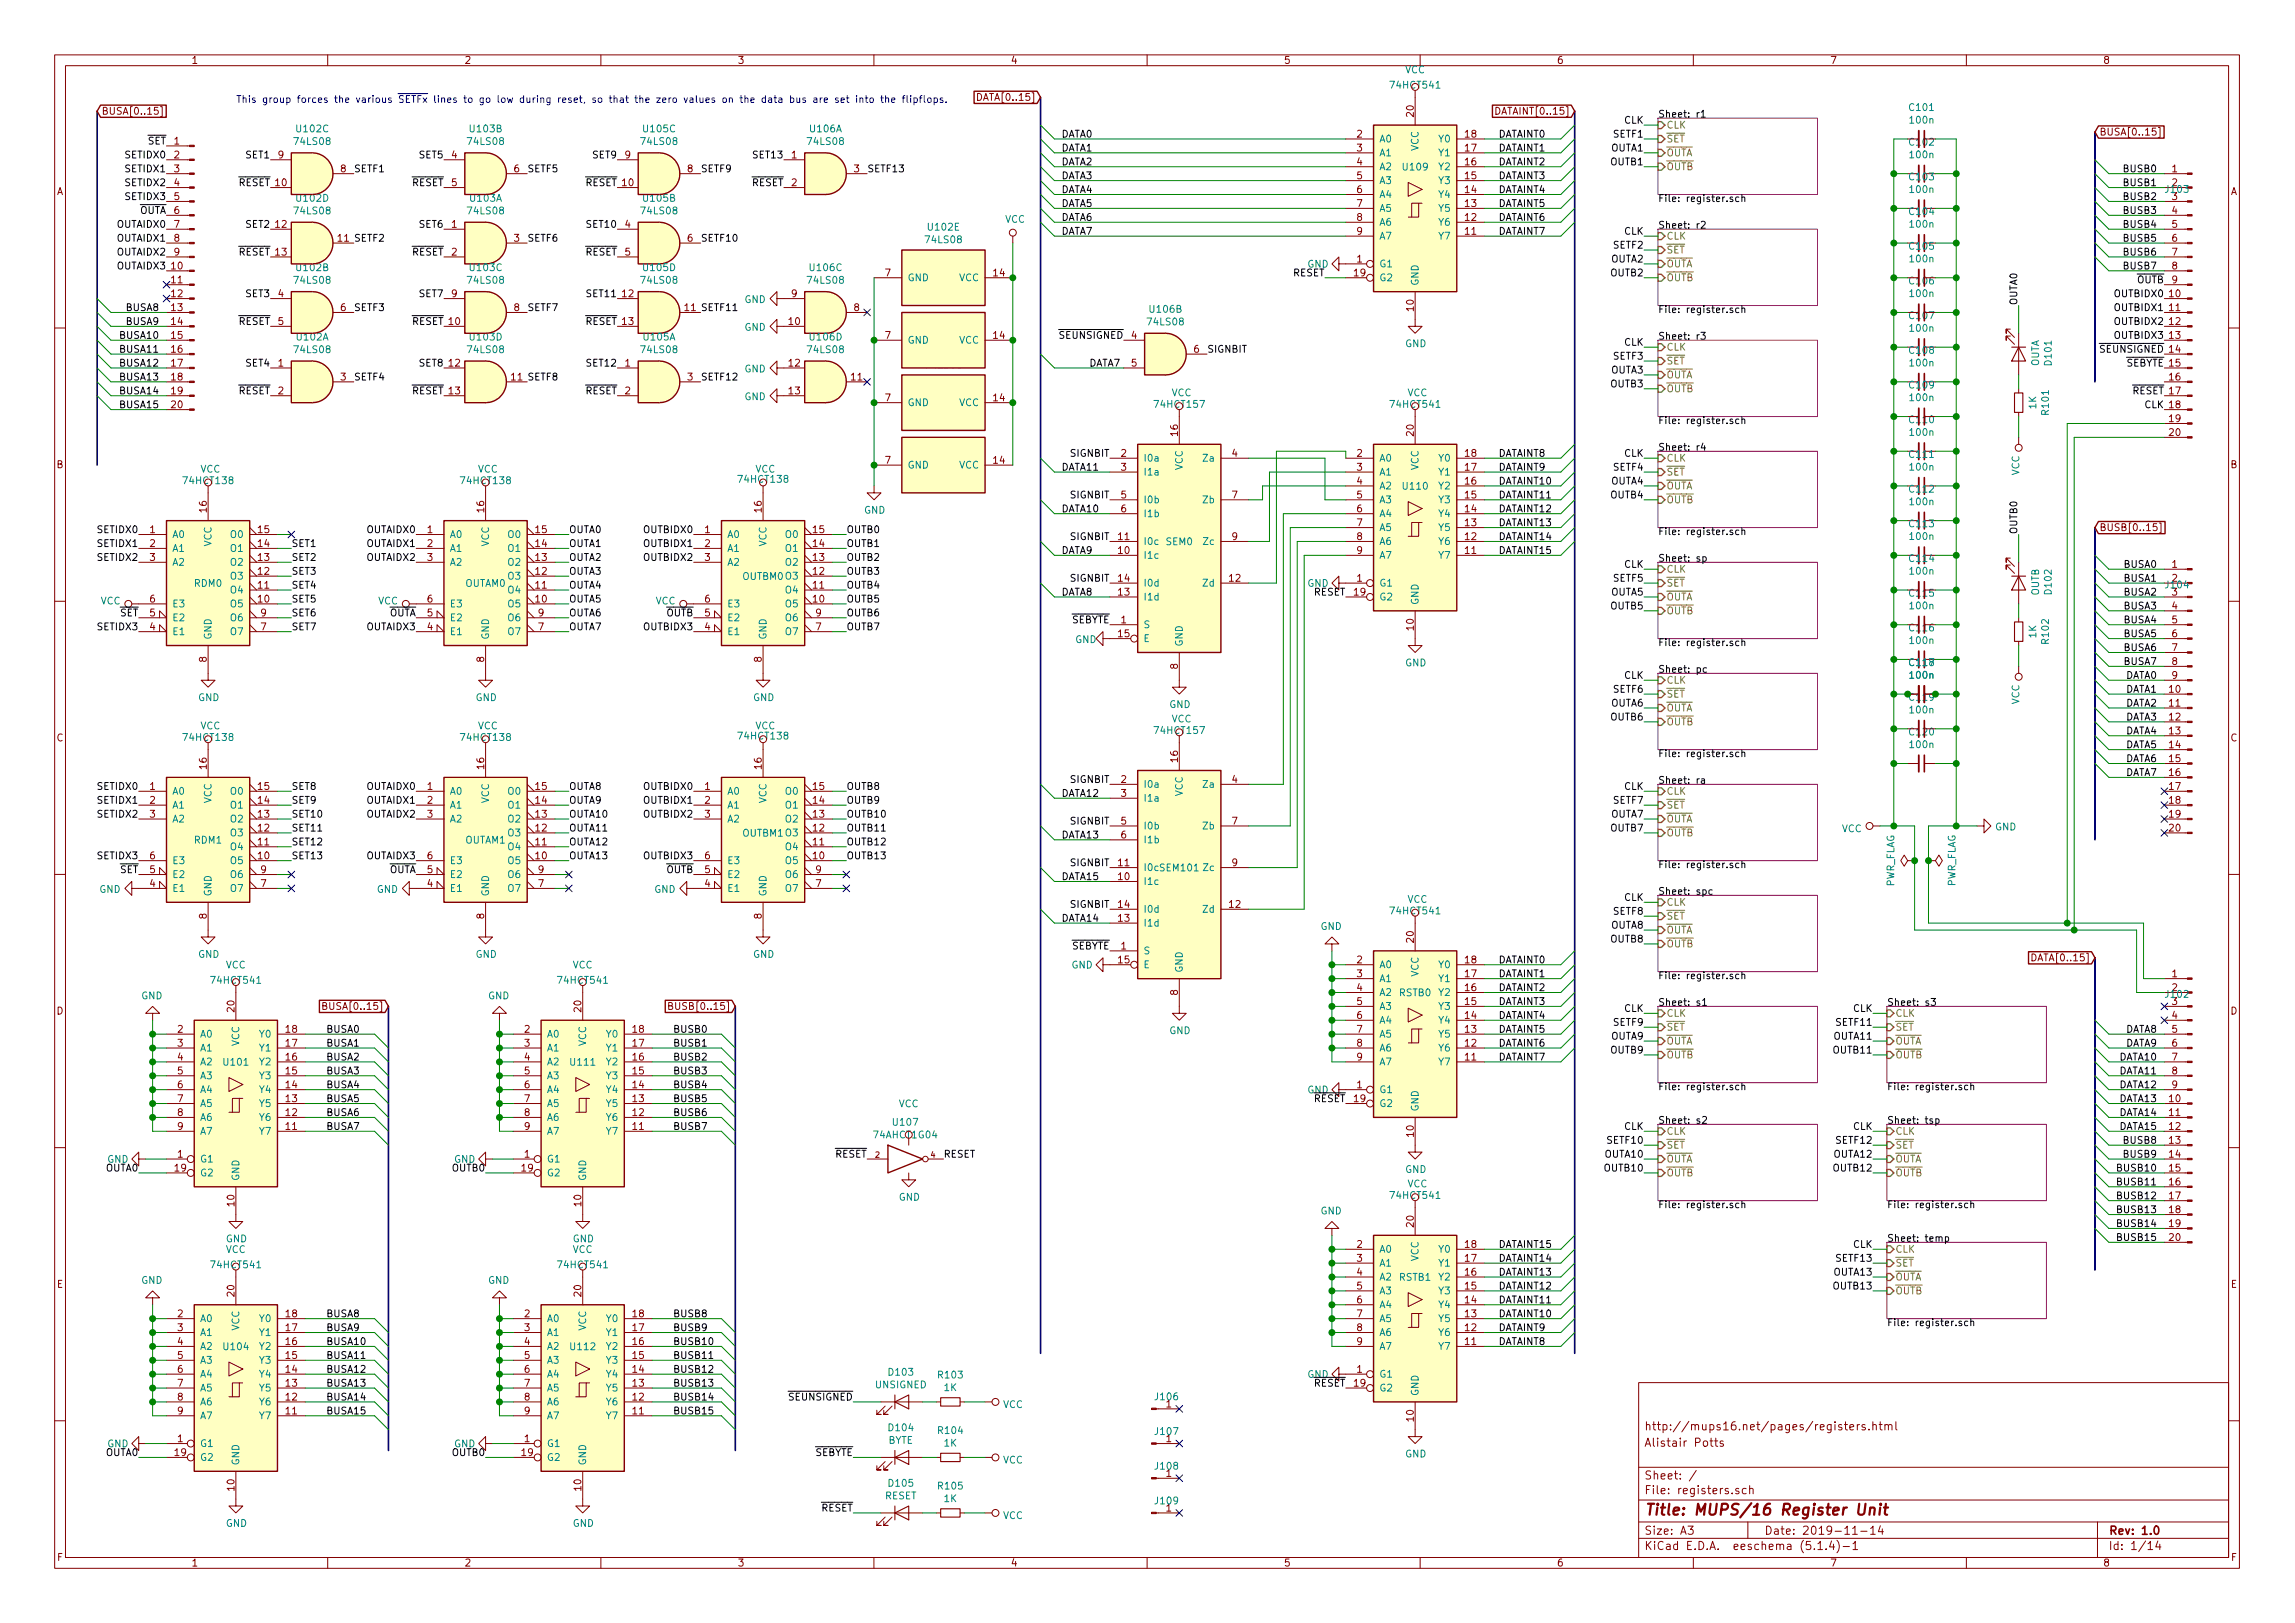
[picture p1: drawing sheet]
<svg xmlns="http://www.w3.org/2000/svg" width="420mm" height="297mm" viewBox="0 0 420 297" stroke-linecap="round" stroke-linejoin="round" font-family="sans-serif">
<defs><g id="words">
<text font-size="2.8" fill="#840000" x="301" y="277.3">Title: MUPS/16 Register Unit</text>
<g font-size="2.1" fill="#840000">
<text x="301" y="261.8">http://mups16.net/pages/registers.html</text>
<text x="301" y="264.8">Alistair Potts</text>
<text x="301" y="273.5">File: registers.sch</text>
<text x="301" y="270.8">Sheet: /</text>
<text x="301" y="280.9">Size: A3</text>
<text x="323" y="280.9">Date: 2019-11-14</text>
<text x="386" y="280.9">Rev: 1.0</text>
<text x="301" y="283.7">KiCad E.D.A. eeschema (5.1.4)-1</text>
<text x="386" y="283.7">Id: 1/14</text>
</g>
<g font-size="1.8" fill="#840000">
<text x="35" y="11.7">1</text>
<text x="85" y="11.7">2</text>
<text x="135" y="11.7">3</text>
<text x="185" y="11.7">4</text>
<text x="235" y="11.7">5</text>
<text x="285" y="11.7">6</text>
<text x="335" y="11.7">7</text>
<text x="385" y="11.7">8</text>
<text x="254.8" y="16.2">74HCT541</text>
<text x="18.6" y="21">BUSA[0..15]</text>
<text x="179.7" y="18.5">DATA[0..15]</text>
<text x="258.8" y="21.3" transform="rotate(-90 258.8 21.3)">20</text>
<text x="274.6" y="21">DATAINT[0..15]</text>
<text x="31.9" y="26.5">1</text>
<text x="31.9" y="29">2</text>
<text x="51" y="29">9</text>
<text x="82.7" y="29">4</text>
<text x="114.5" y="29">9</text>
<text x="144.9" y="29">1</text>
<text x="248.4" y="25.2">2</text>
<text x="248.4" y="27.7">3</text>
<text x="268.3" y="27.7">17</text>
<text x="268.3" y="25.2">18</text>
<text x="349.7" y="26.7">C102</text>
<text x="384.3" y="24.8">BUSA[0..15]</text>
<text x="10.4" y="35.7">A</text>
<text x="31.9" y="31.5">3</text>
<text x="31.9" y="34.1">4</text>
<text x="62.4" y="31.5">8</text>
<text x="82.7" y="34.1">5</text>
<text x="94.1" y="31.5">6</text>
<text x="125.9" y="31.5">8</text>
<text x="144.9" y="34.1">2</text>
<text x="156.4" y="31.5">3</text>
<text x="248.4" y="30.3">4</text>
<text x="248.4" y="32.8">5</text>
<text x="248.4" y="35.3">6</text>
<text x="268.3" y="35.3">14</text>
<text x="268.3" y="32.8">15</text>
<text x="268.3" y="30.3">16</text>
<text x="397.7" y="31.5">1</text>
<text x="397.7" y="34.1">2</text>
<text x="408.4" y="35.7">A</text>
<text x="31.9" y="36.6">5</text>
<text x="31.9" y="39.2">6</text>
<text x="31.9" y="41.7">7</text>
<text x="50.5" y="41.7">12</text>
<text x="82.7" y="41.7">1</text>
<text x="114.5" y="41.7">4</text>
<text x="248.4" y="37.9">7</text>
<text x="248.4" y="40.4">8</text>
<text x="268.3" y="40.4">12</text>
<text x="268.3" y="37.9">13</text>
<text x="397.7" y="39.2">4</text>
<text x="397.7" y="41.7">5</text>
<text x="31.9" y="44.2">8</text>
<text x="31.9" y="46.8">9</text>
<text x="82.7" y="46.8">2</text>
<text x="94.1" y="44.2">3</text>
<text x="114.5" y="46.8">5</text>
<text x="125.9" y="44.2">6</text>
<text x="248.4" y="43">9</text>
<text x="268.3" y="43">11</text>
<text x="397.7" y="44.2">6</text>
<text x="397.7" y="46.8">7</text>
<text x="31.4" y="49.3">10</text>
<text x="31.4" y="51.9">11</text>
<text x="162.1" y="50.6">7</text>
<text x="181.9" y="50.6">14</text>
<text x="248" y="50.6">19</text>
<text x="248.4" y="48">1</text>
<text x="349.7" y="52.1">C106</text>
<text x="397.7" y="49.3">8</text>
<text x="397.7" y="51.9">9</text>
<text x="31.4" y="54.4">12</text>
<text x="31.4" y="56.9">13</text>
<text x="31.4" y="59.5">14</text>
<text x="51" y="54.4">4</text>
<text x="51" y="59.5">5</text>
<text x="62.4" y="56.9">6</text>
<text x="82.7" y="54.4">9</text>
<text x="94.1" y="56.9">8</text>
<text x="114" y="54.4">12</text>
<text x="144.4" y="59.5">10</text>
<text x="144.9" y="54.4">9</text>
<text x="156.4" y="56.9">8</text>
<text x="258.8" y="56.9" transform="rotate(-90 258.8 56.9)">10</text>
<text x="349.7" y="58.4">C107</text>
<text x="397.2" y="54.4">10</text>
<text x="397.2" y="56.9">11</text>
<text x="397.2" y="59.5">12</text>
<text x="31.4" y="62">15</text>
<text x="31.4" y="64.6">16</text>
<text x="162.1" y="62">7</text>
<text x="181.9" y="62">14</text>
<text x="207.2" y="62">4</text>
<text x="218.6" y="64.6">6</text>
<text x="397.2" y="62">13</text>
<text x="31.4" y="67.1">17</text>
<text x="31.4" y="69.6">18</text>
<text x="51" y="67.1">1</text>
<text x="62.4" y="69.6">3</text>
<text x="82.2" y="67.1">12</text>
<text x="114.5" y="67.1">1</text>
<text x="125.9" y="69.6">3</text>
<text x="144.4" y="67.1">12</text>
<text x="155.9" y="69.6">11</text>
<text x="207.2" y="67.1">5</text>
<text x="397.2" y="69.6">16</text>
<text x="31.4" y="72.2">19</text>
<text x="31.4" y="74.7">20</text>
<text x="51" y="72.2">2</text>
<text x="114.5" y="72.2">2</text>
<text x="144.4" y="72.2">13</text>
<text x="162.1" y="73.4">7</text>
<text x="181.9" y="73.4">14</text>
<text x="211.6" y="74.6">74HCT157</text>
<text x="254.8" y="74.6">74HCT541</text>
<text x="349.7" y="77.5">C110</text>
<text x="397.2" y="77.3">19</text>
<text x="205.3" y="83.6">2</text>
<text x="215.6" y="79.7" transform="rotate(-90 215.6 79.7)">16</text>
<text x="225.6" y="83.6">4</text>
<text x="248.4" y="83.6">2</text>
<text x="258.8" y="79.7" transform="rotate(-90 258.8 79.7)">20</text>
<text x="268.3" y="83.6">18</text>
<text x="397.2" y="79.8">20</text>
<text x="10.4" y="85.7">B</text>
<text x="33.8" y="88.6">74HCT138</text>
<text x="84.6" y="88.6">74HCT138</text>
<text x="135.4" y="88.4">74HCT138</text>
<text x="162.1" y="84.9">7</text>
<text x="181.9" y="84.9">14</text>
<text x="205.3" y="86.1">3</text>
<text x="248.4" y="86.1">3</text>
<text x="248.4" y="88.7">4</text>
<text x="268.3" y="88.7">16</text>
<text x="268.3" y="86.1">17</text>
<text x="408.4" y="85.7">B</text>
<text x="37.8" y="93.7" transform="rotate(-90 37.8 93.7)">16</text>
<text x="88.6" y="93.7" transform="rotate(-90 88.6 93.7)">16</text>
<text x="139.4" y="93.7" transform="rotate(-90 139.4 93.7)">16</text>
<text x="205.3" y="91.2">5</text>
<text x="205.3" y="93.8">6</text>
<text x="225.6" y="91.2">7</text>
<text x="248.4" y="91.2">5</text>
<text x="248.4" y="93.8">6</text>
<text x="268.3" y="93.8">14</text>
<text x="268.3" y="91.2">15</text>
<text x="27.5" y="97.6">1</text>
<text x="27.5" y="100.1">2</text>
<text x="47.3" y="100.1">14</text>
<text x="47.3" y="97.6">15</text>
<text x="78.3" y="97.6">1</text>
<text x="78.3" y="100.1">2</text>
<text x="98.1" y="100.1">14</text>
<text x="98.1" y="97.6">15</text>
<text x="129.1" y="97.6">1</text>
<text x="129.1" y="100.1">2</text>
<text x="148.9" y="100.1">14</text>
<text x="148.9" y="97.6">15</text>
<text x="204.8" y="101.4">10</text>
<text x="204.8" y="98.8">11</text>
<text x="225.6" y="98.8">9</text>
<text x="248.4" y="96.3">7</text>
<text x="248.4" y="98.8">8</text>
<text x="248.4" y="101.4">9</text>
<text x="268.3" y="101.4">11</text>
<text x="268.3" y="98.8">12</text>
<text x="268.3" y="96.3">13</text>
<text x="384.3" y="97.2">BUSB[0..15]</text>
<text x="27.5" y="102.7">3</text>
<text x="47.3" y="107.7">11</text>
<text x="47.3" y="105.2">12</text>
<text x="47.3" y="102.7">13</text>
<text x="78.3" y="102.7">3</text>
<text x="98.1" y="107.7">11</text>
<text x="98.1" y="105.2">12</text>
<text x="98.1" y="102.7">13</text>
<text x="129.1" y="102.7">3</text>
<text x="148.9" y="107.7">11</text>
<text x="148.9" y="105.2">12</text>
<text x="148.9" y="102.7">13</text>
<text x="204.8" y="106.5">14</text>
<text x="225.1" y="106.5">12</text>
<text x="248.4" y="106.5">1</text>
<text x="397.7" y="103.9">1</text>
<text x="397.7" y="106.5">2</text>
<text x="27.5" y="112.8">5</text>
<text x="27.5" y="110.3">6</text>
<text x="47.3" y="110.3">10</text>
<text x="47.8" y="112.8">9</text>
<text x="78.3" y="112.8">5</text>
<text x="78.3" y="110.3">6</text>
<text x="98.1" y="110.3">10</text>
<text x="98.6" y="112.8">9</text>
<text x="129.1" y="112.8">5</text>
<text x="129.1" y="110.3">6</text>
<text x="148.9" y="110.3">10</text>
<text x="149.4" y="112.8">9</text>
<text x="204.8" y="109">13</text>
<text x="248" y="109">19</text>
<text x="349.7" y="109.2">C115</text>
<text x="397.7" y="111.5">4</text>
<text x="27.5" y="115.4">4</text>
<text x="47.8" y="115.4">7</text>
<text x="78.3" y="115.4">4</text>
<text x="98.6" y="115.4">7</text>
<text x="129.1" y="115.4">4</text>
<text x="149.4" y="115.4">7</text>
<text x="204.8" y="116.6">15</text>
<text x="205.3" y="114.1">1</text>
<text x="258.8" y="115.3" transform="rotate(-90 258.8 115.3)">10</text>
<text x="349.7" y="115.6">C116</text>
<text x="397.7" y="114.1">5</text>
<text x="397.7" y="116.6">6</text>
<text x="397.7" y="119.2">7</text>
<text x="37.8" y="121.2" transform="rotate(-90 37.8 121.2)">8</text>
<text x="88.6" y="121.2" transform="rotate(-90 88.6 121.2)">8</text>
<text x="139.4" y="121.2" transform="rotate(-90 139.4 121.2)">8</text>
<text x="215.6" y="122.4" transform="rotate(-90 215.6 122.4)">8</text>
<text x="397.7" y="121.7">8</text>
<text x="397.7" y="124.2">9</text>
<text x="349.7" y="128.3">C119</text>
<text x="397.2" y="126.8">10</text>
<text x="397.2" y="129.3">11</text>
<text x="397.2" y="131.9">12</text>
<text x="10.4" y="135.7">C</text>
<text x="33.8" y="135.6">74HCT138</text>
<text x="84.6" y="135.6">74HCT138</text>
<text x="135.4" y="135.3">74HCT138</text>
<text x="211.6" y="134.3">74HCT157</text>
<text x="349.7" y="134.6">C120</text>
<text x="397.2" y="134.4">13</text>
<text x="397.2" y="136.9">14</text>
<text x="408.4" y="135.7">C</text>
<text x="37.8" y="140.7" transform="rotate(-90 37.8 140.7)">16</text>
<text x="88.6" y="140.7" transform="rotate(-90 88.6 140.7)">16</text>
<text x="139.4" y="140.7" transform="rotate(-90 139.4 140.7)">16</text>
<text x="205.3" y="143.3">2</text>
<text x="215.6" y="139.4" transform="rotate(-90 215.6 139.4)">16</text>
<text x="225.6" y="143.3">4</text>
<text x="397.2" y="139.5">15</text>
<text x="397.2" y="142">16</text>
<text x="27.5" y="144.6">1</text>
<text x="27.5" y="147.1">2</text>
<text x="27.5" y="149.6">3</text>
<text x="47.3" y="149.6">13</text>
<text x="47.3" y="147.1">14</text>
<text x="47.3" y="144.6">15</text>
<text x="78.3" y="144.6">1</text>
<text x="78.3" y="147.1">2</text>
<text x="78.3" y="149.6">3</text>
<text x="98.1" y="149.6">13</text>
<text x="98.1" y="147.1">14</text>
<text x="98.1" y="144.6">15</text>
<text x="129.1" y="144.6">1</text>
<text x="129.1" y="147.1">2</text>
<text x="129.1" y="149.6">3</text>
<text x="148.9" y="149.6">13</text>
<text x="148.9" y="147.1">14</text>
<text x="148.9" y="144.6">15</text>
<text x="205.3" y="145.8">3</text>
<text x="397.2" y="144.6">17</text>
<text x="397.2" y="147.1">18</text>
<text x="397.2" y="149.6">19</text>
<text x="47.3" y="154.7">11</text>
<text x="47.3" y="152.2">12</text>
<text x="98.1" y="154.7">11</text>
<text x="98.1" y="152.2">12</text>
<text x="148.9" y="154.7">11</text>
<text x="148.9" y="152.2">12</text>
<text x="205.3" y="150.9">5</text>
<text x="205.3" y="153.5">6</text>
<text x="225.6" y="150.9">7</text>
<text x="397.2" y="152.2">20</text>
<text x="27.5" y="159.8">5</text>
<text x="27.5" y="157.3">6</text>
<text x="47.3" y="157.3">10</text>
<text x="47.8" y="159.8">9</text>
<text x="78.3" y="159.8">5</text>
<text x="78.3" y="157.3">6</text>
<text x="98.1" y="157.3">10</text>
<text x="98.6" y="159.8">9</text>
<text x="129.1" y="159.8">5</text>
<text x="129.1" y="157.3">6</text>
<text x="148.9" y="157.3">10</text>
<text x="149.4" y="159.8">9</text>
<text x="204.8" y="161.1">10</text>
<text x="204.8" y="158.5">11</text>
<text x="225.6" y="158.5">9</text>
<text x="27.5" y="162.3">4</text>
<text x="47.8" y="162.3">7</text>
<text x="78.3" y="162.3">4</text>
<text x="98.6" y="162.3">7</text>
<text x="129.1" y="162.3">4</text>
<text x="149.4" y="162.3">7</text>
<text x="204.8" y="166.2">14</text>
<text x="225.1" y="166.2">12</text>
<text x="254.8" y="167.3">74HCT541</text>
<text x="37.8" y="168.2" transform="rotate(-90 37.8 168.2)">8</text>
<text x="88.6" y="168.2" transform="rotate(-90 88.6 168.2)">8</text>
<text x="139.4" y="168.2" transform="rotate(-90 139.4 168.2)">8</text>
<text x="204.8" y="168.7">13</text>
<text x="205.3" y="173.8">1</text>
<text x="258.8" y="172.5" transform="rotate(-90 258.8 172.5)">20</text>
<text x="204.8" y="176.3">15</text>
<text x="248.4" y="176.3">2</text>
<text x="248.4" y="178.9">3</text>
<text x="268.3" y="178.9">17</text>
<text x="268.3" y="176.3">18</text>
<text x="372.7" y="175.9">DATA[0..15]</text>
<text x="397.7" y="178.9">1</text>
<text x="10.4" y="185.7">D</text>
<text x="38.9" y="180">74HCT541</text>
<text x="42.9" y="185.2" transform="rotate(-90 42.9 185.2)">20</text>
<text x="60.2" y="184.8">BUSA[0..15]</text>
<text x="106.4" y="185.2" transform="rotate(-90 106.4 185.2)">20</text>
<text x="123.7" y="184.8">BUSB[0..15]</text>
<text x="215.6" y="182.1" transform="rotate(-90 215.6 182.1)">8</text>
<text x="248.4" y="181.4">4</text>
<text x="248.4" y="183.9">5</text>
<text x="268.3" y="183.9">15</text>
<text x="268.3" y="181.4">16</text>
<text x="397.7" y="181.4">2</text>
<text x="408.4" y="185.7">D</text>
<text x="32.5" y="189">2</text>
<text x="32.5" y="191.6">3</text>
<text x="52.4" y="191.6">17</text>
<text x="52.4" y="189">18</text>
<text x="96" y="189">2</text>
<text x="96" y="191.6">3</text>
<text x="115.9" y="191.6">17</text>
<text x="115.9" y="189">18</text>
<text x="248.4" y="186.5">6</text>
<text x="248.4" y="189">7</text>
<text x="248.4" y="191.6">8</text>
<text x="268.3" y="191.6">12</text>
<text x="268.3" y="189">13</text>
<text x="268.3" y="186.5">14</text>
<text x="397.7" y="186.5">4</text>
<text x="397.7" y="189">5</text>
<text x="397.7" y="191.6">6</text>
<text x="32.5" y="194.1">4</text>
<text x="32.5" y="196.6">5</text>
<text x="52.4" y="196.6">15</text>
<text x="52.4" y="194.1">16</text>
<text x="96" y="194.1">4</text>
<text x="96" y="196.6">5</text>
<text x="115.9" y="196.6">15</text>
<text x="115.9" y="194.1">16</text>
<text x="248.4" y="194.1">9</text>
<text x="268.3" y="194.1">11</text>
<text x="397.7" y="194.1">7</text>
<text x="397.7" y="196.6">8</text>
<text x="32.5" y="199.2">6</text>
<text x="32.5" y="201.7">7</text>
<text x="52.4" y="201.7">13</text>
<text x="52.4" y="199.2">14</text>
<text x="96" y="199.2">6</text>
<text x="96" y="201.7">7</text>
<text x="115.9" y="201.7">13</text>
<text x="115.9" y="199.2">14</text>
<text x="248" y="201.7">19</text>
<text x="248.4" y="199.2">1</text>
<text x="397.2" y="201.7">10</text>
<text x="397.7" y="199.2">9</text>
<text x="32.5" y="204.3">8</text>
<text x="32.5" y="206.8">9</text>
<text x="52.4" y="206.8">11</text>
<text x="52.4" y="204.3">12</text>
<text x="96" y="204.3">8</text>
<text x="96" y="206.8">9</text>
<text x="115.9" y="206.8">11</text>
<text x="115.9" y="204.3">12</text>
<text x="160.1" y="208.3">74AHCT1G04</text>
<text x="258.8" y="208" transform="rotate(-90 258.8 208)">10</text>
<text x="397.2" y="204.3">11</text>
<text x="397.2" y="206.8">12</text>
<text x="397.2" y="209.3">13</text>
<text x="32.1" y="214.4">19</text>
<text x="32.5" y="211.9">1</text>
<text x="95.6" y="214.4">19</text>
<text x="96" y="211.9">1</text>
<text x="397.2" y="211.9">14</text>
<text x="397.2" y="214.4">15</text>
<text x="42.9" y="220.7" transform="rotate(-90 42.9 220.7)">10</text>
<text x="106.4" y="220.7" transform="rotate(-90 106.4 220.7)">10</text>
<text x="254.8" y="219.4">74HCT541</text>
<text x="397.2" y="217">16</text>
<text x="397.2" y="219.5">17</text>
<text x="258.8" y="224.5" transform="rotate(-90 258.8 224.5)">20</text>
<text x="397.2" y="222">18</text>
<text x="397.2" y="224.6">19</text>
<text x="397.2" y="227.1">20</text>
<text x="248.4" y="228.4">2</text>
<text x="248.4" y="230.9">3</text>
<text x="248.4" y="233.5">4</text>
<text x="268.3" y="233.5">16</text>
<text x="268.3" y="230.9">17</text>
<text x="268.3" y="228.4">18</text>
<text x="10.4" y="235.7">E</text>
<text x="42.9" y="237.2" transform="rotate(-90 42.9 237.2)">20</text>
<text x="106.4" y="237.2" transform="rotate(-90 106.4 237.2)">20</text>
<text x="248.4" y="236">5</text>
<text x="248.4" y="238.5">6</text>
<text x="268.3" y="238.5">14</text>
<text x="268.3" y="236">15</text>
<text x="408.4" y="235.7">E</text>
<text x="32.5" y="241.1">2</text>
<text x="32.5" y="243.6">3</text>
<text x="52.4" y="243.6">17</text>
<text x="52.4" y="241.1">18</text>
<text x="96" y="241.1">2</text>
<text x="96" y="243.6">3</text>
<text x="115.9" y="243.6">17</text>
<text x="115.9" y="241.1">18</text>
<text x="248.4" y="241.1">7</text>
<text x="248.4" y="243.6">8</text>
<text x="268.3" y="243.6">12</text>
<text x="268.3" y="241.1">13</text>
<text x="32.5" y="246.2">4</text>
<text x="32.5" y="248.7">5</text>
<text x="32.5" y="251.2">6</text>
<text x="52.4" y="251.2">14</text>
<text x="52.4" y="248.7">15</text>
<text x="52.4" y="246.2">16</text>
<text x="96" y="246.2">4</text>
<text x="96" y="248.7">5</text>
<text x="96" y="251.2">6</text>
<text x="115.9" y="251.2">14</text>
<text x="115.9" y="248.7">15</text>
<text x="115.9" y="246.2">16</text>
<text x="248.4" y="251.2">1</text>
<text x="248.4" y="246.2">9</text>
<text x="268.3" y="246.2">11</text>
<text x="32.5" y="253.8">7</text>
<text x="32.5" y="256.3">8</text>
<text x="52.4" y="256.3">12</text>
<text x="52.4" y="253.8">13</text>
<text x="96" y="253.8">7</text>
<text x="96" y="256.3">8</text>
<text x="115.9" y="256.3">12</text>
<text x="115.9" y="253.8">13</text>
<text x="213.5" y="257.6">1</text>
<text x="248" y="253.8">19</text>
<text x="32.5" y="263.9">1</text>
<text x="32.5" y="258.9">9</text>
<text x="52.4" y="258.9">11</text>
<text x="96" y="263.9">1</text>
<text x="96" y="258.9">9</text>
<text x="115.9" y="258.9">11</text>
<text x="213.5" y="263.9">1</text>
<text x="258.8" y="260.1" transform="rotate(-90 258.8 260.1)">10</text>
<text x="32.1" y="266.5">19</text>
<text x="95.6" y="266.5">19</text>
<text x="42.9" y="272.8" transform="rotate(-90 42.9 272.8)">10</text>
<text x="106.4" y="272.8" transform="rotate(-90 106.4 272.8)">10</text>
<text x="213.5" y="270.3">1</text>
<text x="213.5" y="276.6">1</text>
<text x="10.5" y="285.7">F</text>
<text x="35" y="286.7">1</text>
<text x="85" y="286.7">2</text>
<text x="135" y="286.7">3</text>
<text x="185" y="286.7">4</text>
<text x="235" y="286.7">5</text>
<text x="285" y="286.7">6</text>
<text x="335" y="286.7">7</text>
<text x="385" y="286.7">8</text>
<text x="408.5" y="285.7">F</text>
</g>
<g font-size="1.8" fill="#008484">
<text x="257.2" y="13.4">VCC</text>
<text x="349.7" y="20.3">C101</text>
<text x="349.8" y="22.6">100n</text>
<text x="54.1" y="26.5">74LS08</text>
<text x="54.4" y="24.2">U102C</text>
<text x="85.8" y="26.5">74LS08</text>
<text x="86.2" y="24.2">U103B</text>
<text x="117.6" y="26.5">74LS08</text>
<text x="117.9" y="24.2">U105C</text>
<text x="148" y="26.5">74LS08</text>
<text x="148.4" y="24.2">U106A</text>
<text x="252.5" y="26.1">A0</text>
<text x="252.5" y="28.6">A1</text>
<text x="259.7" y="27.6" transform="rotate(-90 259.7 27.6)">VCC</text>
<text x="263.5" y="28.6">Y1</text>
<text x="263.5" y="26.1">Y0</text>
<text x="349.8" y="29">100n</text>
<text x="252.5" y="31.2">A2</text>
<text x="252.5" y="33.7">A3</text>
<text x="257" y="31.2">U109</text>
<text x="263.5" y="33.7">Y3</text>
<text x="263.5" y="31.2">Y2</text>
<text x="349.7" y="33">C103</text>
<text x="349.8" y="35.3">100n</text>
<text x="396.6" y="35.3">J103</text>
<text x="54.1" y="39.2">74LS08</text>
<text x="54.4" y="36.9">U102D</text>
<text x="85.8" y="39.2">74LS08</text>
<text x="86.2" y="36.9">U103A</text>
<text x="117.6" y="39.2">74LS08</text>
<text x="117.9" y="36.9">U105B</text>
<text x="184" y="40.8">VCC</text>
<text x="252.5" y="36.2">A4</text>
<text x="252.5" y="38.8">A5</text>
<text x="252.5" y="41.3">A6</text>
<text x="263.5" y="41.3">Y6</text>
<text x="263.5" y="38.8">Y5</text>
<text x="263.5" y="36.2">Y4</text>
<text x="349.7" y="39.4">C104</text>
<text x="349.8" y="41.7">100n</text>
<text x="397.7" y="36.6">3</text>
<text x="169.6" y="44.5">74LS08</text>
<text x="170" y="42.2">U102E</text>
<text x="252.5" y="43.9">A7</text>
<text x="263.5" y="43.9">Y7</text>
<text x="349.7" y="45.7">C105</text>
<text x="54.1" y="51.9">74LS08</text>
<text x="54.4" y="49.6">U102B</text>
<text x="85.8" y="51.9">74LS08</text>
<text x="86.2" y="49.6">U103C</text>
<text x="117.6" y="51.9">74LS08</text>
<text x="117.9" y="49.6">U105D</text>
<text x="148" y="51.9">74LS08</text>
<text x="148.4" y="49.6">U106C</text>
<text x="166.1" y="51.5">GND</text>
<text x="175.6" y="51.5">VCC</text>
<text x="252.5" y="48.9">G1</text>
<text x="252.5" y="51.5">G2</text>
<text x="259.7" y="52.4" transform="rotate(-90 259.7 52.4)">GND</text>
<text x="349.8" y="48">100n</text>
<text x="136.3" y="55.5">GND</text>
<text x="169.6" y="55.9">74LS08</text>
<text x="210.3" y="59.5">74LS08</text>
<text x="210.6" y="57.2">U106B</text>
<text x="349.8" y="54.4">100n</text>
<text x="54.1" y="64.6">74LS08</text>
<text x="54.4" y="62.3">U102A</text>
<text x="85.8" y="64.6">74LS08</text>
<text x="86.2" y="62.3">U103D</text>
<text x="117.6" y="64.6">74LS08</text>
<text x="117.9" y="62.3">U105A</text>
<text x="136.3" y="60.5">GND</text>
<text x="148" y="64.6">74LS08</text>
<text x="148.4" y="62.3">U106D</text>
<text x="166.1" y="62.9">GND</text>
<text x="175.6" y="62.9">VCC</text>
<text x="257.3" y="63.5">GND</text>
<text x="349.7" y="64.8">C108</text>
<text x="349.8" y="60.7">100n</text>
<text x="136.3" y="68.2">GND</text>
<text x="169.6" y="67.4">74LS08</text>
<text x="349.7" y="71.1">C109</text>
<text x="349.8" y="67.1">100n</text>
<text x="373.3" y="67.1" transform="rotate(-90 373.3 67.1)">OUTA</text>
<text x="375.6" y="66.7" transform="rotate(-90 375.6 66.7)">D101</text>
<text x="136.3" y="73.2">GND</text>
<text x="166.1" y="74.3">GND</text>
<text x="175.6" y="74.3">VCC</text>
<text x="214.5" y="72.5">VCC</text>
<text x="257.7" y="72.5">VCC</text>
<text x="349.8" y="73.4">100n</text>
<text x="372.8" y="74.8" transform="rotate(-90 372.8 74.8)">1K</text>
<text x="375.1" y="75.8" transform="rotate(-90 375.1 75.8)">R101</text>
<text x="169.6" y="78.8">74LS08</text>
<text x="349.7" y="83.8">C111</text>
<text x="349.8" y="79.8">100n</text>
<text x="36.7" y="86.5">VCC</text>
<text x="87.5" y="86.5">VCC</text>
<text x="138.3" y="86.5">VCC</text>
<text x="166.1" y="85.8">GND</text>
<text x="175.6" y="85.8">VCC</text>
<text x="209.3" y="84.5">I0a</text>
<text x="209.3" y="87">I1a</text>
<text x="216.5" y="86.1" transform="rotate(-90 216.5 86.1)">VCC</text>
<text x="220.4" y="84.5">Za</text>
<text x="252.5" y="84.5">A0</text>
<text x="252.5" y="87">A1</text>
<text x="252.5" y="89.6">A2</text>
<text x="257" y="89.6">U110</text>
<text x="259.7" y="86.1" transform="rotate(-90 259.7 86.1)">VCC</text>
<text x="263.5" y="89.6">Y2</text>
<text x="263.5" y="87">Y1</text>
<text x="263.5" y="84.5">Y0</text>
<text x="349.8" y="86.1">100n</text>
<text x="369.7" y="87" transform="rotate(-90 369.7 87)">VCC</text>
<text x="158.2" y="94">GND</text>
<text x="209.3" y="92.1">I0b</text>
<text x="209.3" y="94.7">I1b</text>
<text x="220.3" y="92.1">Zb</text>
<text x="252.5" y="92.1">A3</text>
<text x="252.5" y="94.7">A4</text>
<text x="263.5" y="94.7">Y4</text>
<text x="263.5" y="92.1">Y3</text>
<text x="349.7" y="90.2">C112</text>
<text x="349.8" y="92.5">100n</text>
<text x="31.5" y="98.5">A0</text>
<text x="31.5" y="101">A1</text>
<text x="38.7" y="100" transform="rotate(-90 38.7 100)">VCC</text>
<text x="42.3" y="101">O1</text>
<text x="42.3" y="98.5">O0</text>
<text x="82.3" y="98.5">A0</text>
<text x="82.3" y="101">A1</text>
<text x="89.5" y="100" transform="rotate(-90 89.5 100)">VCC</text>
<text x="93.1" y="101">O1</text>
<text x="93.1" y="98.5">O0</text>
<text x="133.1" y="98.5">A0</text>
<text x="133.1" y="101">A1</text>
<text x="140.3" y="100" transform="rotate(-90 140.3 100)">VCC</text>
<text x="143.9" y="101">O1</text>
<text x="143.9" y="98.5">O0</text>
<text x="209.3" y="99.7">I0c</text>
<text x="213.5" y="99.8">SEM0</text>
<text x="220.4" y="99.7">Zc</text>
<text x="252.5" y="97.2">A5</text>
<text x="252.5" y="99.7">A6</text>
<text x="263.5" y="99.7">Y6</text>
<text x="263.5" y="97.2">Y5</text>
<text x="349.7" y="96.5">C113</text>
<text x="349.8" y="98.8">100n</text>
<text x="31.5" y="103.5">A2</text>
<text x="35.6" y="107.4">RDM0</text>
<text x="42.3" y="106.1">O3</text>
<text x="42.3" y="103.5">O2</text>
<text x="82.3" y="103.5">A2</text>
<text x="85.2" y="107.4">OUTAM0</text>
<text x="93.1" y="106.1">O3</text>
<text x="93.1" y="103.5">O2</text>
<text x="133.1" y="103.5">A2</text>
<text x="136" y="106.1">OUTBM0 O3</text>
<text x="143.9" y="103.5">O2</text>
<text x="209.3" y="102.3">I1c</text>
<text x="209.3" y="107.4">I0d</text>
<text x="220.3" y="107.4">Zd</text>
<text x="239.3" y="107.4">GND</text>
<text x="252.5" y="107.4">G1</text>
<text x="252.5" y="102.3">A7</text>
<text x="263.5" y="102.3">Y7</text>
<text x="349.7" y="102.9">C114</text>
<text x="349.8" y="105.2">100n</text>
<text x="396.6" y="107.7">J104</text>
<text x="18.4" y="110.6">VCC</text>
<text x="31.5" y="113.7">E2</text>
<text x="31.5" y="111.2">E3</text>
<text x="42.3" y="111.2">O5</text>
<text x="42.3" y="108.6">O4</text>
<text x="42.3" y="113.7">O6</text>
<text x="82.3" y="113.7">E2</text>
<text x="82.3" y="111.2">E3</text>
<text x="93.1" y="111.2">O5</text>
<text x="93.1" y="108.6">O4</text>
<text x="93.1" y="113.7">O6</text>
<text x="133.1" y="113.7">E2</text>
<text x="133.1" y="111.2">E3</text>
<text x="143.9" y="111.2">O5</text>
<text x="143.9" y="108.6">O4</text>
<text x="143.9" y="113.7">O6</text>
<text x="209.3" y="109.9">I1d</text>
<text x="252.5" y="109.9">G2</text>
<text x="259.7" y="110.8" transform="rotate(-90 259.7 110.8)">GND</text>
<text x="349.8" y="111.5">100n</text>
<text x="373.3" y="109" transform="rotate(-90 373.3 109)">OUTB</text>
<text x="375.6" y="108.6" transform="rotate(-90 375.6 108.6)">D102</text>
<text x="397.7" y="109">3</text>
<text x="31.5" y="116.2">E1</text>
<text x="38.7" y="117.1" transform="rotate(-90 38.7 117.1)">GND</text>
<text x="42.3" y="116.2">O7</text>
<text x="82.3" y="116.2">E1</text>
<text x="89.5" y="117.1" transform="rotate(-90 89.5 117.1)">GND</text>
<text x="93.1" y="116.2">O7</text>
<text x="133.1" y="116.2">E1</text>
<text x="140.3" y="117.1" transform="rotate(-90 140.3 117.1)">GND</text>
<text x="143.9" y="116.2">O7</text>
<text x="196.8" y="117.7">GND</text>
<text x="209.3" y="115">S</text>
<text x="209.3" y="117.5">E</text>
<text x="216.5" y="118.4" transform="rotate(-90 216.5 118.4)">GND</text>
<text x="349.8" y="117.9">100n</text>
<text x="372.8" y="116.7" transform="rotate(-90 372.8 116.7)">1K</text>
<text x="375.1" y="117.7" transform="rotate(-90 375.1 117.7)">R102</text>
<text x="257.3" y="122">GND</text>
<text x="349.7" y="121.9">C118</text>
<text x="349.8" y="124.2">100n</text>
<text x="36.3" y="128.3">GND</text>
<text x="87.1" y="128.3">GND</text>
<text x="137.9" y="128.3">GND</text>
<text x="214.1" y="129.6">GND</text>
<text x="349.8" y="130.6">100n</text>
<text x="369.7" y="128.9" transform="rotate(-90 369.7 128.9)">VCC</text>
<text x="36.7" y="133.5">VCC</text>
<text x="87.5" y="133.5">VCC</text>
<text x="138.3" y="133.5">VCC</text>
<text x="214.5" y="132.2">VCC</text>
<text x="349.8" y="136.9">100n</text>
<text x="31.5" y="145.5">A0</text>
<text x="31.5" y="148">A1</text>
<text x="38.7" y="147" transform="rotate(-90 38.7 147)">VCC</text>
<text x="42.3" y="148">O1</text>
<text x="42.3" y="145.5">O0</text>
<text x="82.3" y="145.5">A0</text>
<text x="82.3" y="148">A1</text>
<text x="89.5" y="147" transform="rotate(-90 89.5 147)">VCC</text>
<text x="93.1" y="148">O1</text>
<text x="93.1" y="145.5">O0</text>
<text x="133.1" y="145.5">A0</text>
<text x="133.1" y="148">A1</text>
<text x="140.3" y="147" transform="rotate(-90 140.3 147)">VCC</text>
<text x="143.9" y="148">O1</text>
<text x="143.9" y="145.5">O0</text>
<text x="209.3" y="144.2">I0a</text>
<text x="209.3" y="146.7">I1a</text>
<text x="216.5" y="145.8" transform="rotate(-90 216.5 145.8)">VCC</text>
<text x="220.4" y="144.2">Za</text>
<text x="31.5" y="150.5">A2</text>
<text x="35.6" y="154.4">RDM1</text>
<text x="42.3" y="155.6">O4</text>
<text x="42.3" y="153.1">O3</text>
<text x="42.3" y="150.5">O2</text>
<text x="82.3" y="150.5">A2</text>
<text x="85.2" y="154.4">OUTAM1</text>
<text x="93.1" y="155.6">O4</text>
<text x="93.1" y="153.1">O3</text>
<text x="93.1" y="150.5">O2</text>
<text x="133.1" y="150.5">A2</text>
<text x="136" y="153.1">OUTBM1 O3</text>
<text x="143.9" y="155.6">O4</text>
<text x="143.9" y="150.5">O2</text>
<text x="209.3" y="151.8">I0b</text>
<text x="209.3" y="154.3">I1b</text>
<text x="220.3" y="151.8">Zb</text>
<text x="337.2" y="152.3">VCC</text>
<text x="365.3" y="152">GND</text>
<text x="31.5" y="160.7">E2</text>
<text x="31.5" y="158.2">E3</text>
<text x="42.3" y="158.2">O5</text>
<text x="42.3" y="160.7">O6</text>
<text x="82.3" y="160.7">E2</text>
<text x="82.3" y="158.2">E3</text>
<text x="93.1" y="158.2">O5</text>
<text x="93.1" y="160.7">O6</text>
<text x="133.1" y="160.7">E2</text>
<text x="133.1" y="158.2">E3</text>
<text x="143.9" y="158.2">O5</text>
<text x="143.9" y="160.7">O6</text>
<text x="209.3" y="162">I1c</text>
<text x="209.3" y="159.4">I0c SEM101 Zc</text>
<text x="18.2" y="163.4">GND</text>
<text x="31.5" y="163.2">E1</text>
<text x="38.7" y="164.1" transform="rotate(-90 38.7 164.1)">GND</text>
<text x="42.3" y="163.2">O7</text>
<text x="69" y="163.4">GND</text>
<text x="82.3" y="163.2">E1</text>
<text x="89.5" y="164.1" transform="rotate(-90 89.5 164.1)">GND</text>
<text x="93.1" y="163.2">O7</text>
<text x="119.8" y="163.4">GND</text>
<text x="133.1" y="163.2">E1</text>
<text x="140.3" y="164.1" transform="rotate(-90 140.3 164.1)">GND</text>
<text x="143.9" y="163.2">O7</text>
<text x="209.3" y="167">I0d</text>
<text x="220.3" y="167">Zd</text>
<text x="257.7" y="165.2">VCC</text>
<text x="346.8" y="162.5" transform="rotate(-90 346.8 162.5)">PWR_FLAG</text>
<text x="358" y="162.4" transform="rotate(-90 358 162.4)">PWR_FLAG</text>
<text x="209.3" y="169.6">I1d</text>
<text x="241.8" y="170.2">GND</text>
<text x="36.3" y="175.3">GND</text>
<text x="41.3" y="177.3">VCC</text>
<text x="87.1" y="175.3">GND</text>
<text x="104.8" y="177.3">VCC</text>
<text x="137.9" y="175.3">GND</text>
<text x="196.2" y="177.3">GND</text>
<text x="209.3" y="174.7">S</text>
<text x="209.3" y="177.2">E</text>
<text x="216.5" y="178.1" transform="rotate(-90 216.5 178.1)">GND</text>
<text x="252.5" y="177.2">A0</text>
<text x="252.5" y="179.7">A1</text>
<text x="259.7" y="178.8" transform="rotate(-90 259.7 178.8)">VCC</text>
<text x="263.5" y="179.7">Y1</text>
<text x="263.5" y="177.2">Y0</text>
<text x="25.9" y="182.9">GND</text>
<text x="89.4" y="182.9">GND</text>
<text x="102.4" y="180">74HCT541</text>
<text x="252.5" y="182.3">A2</text>
<text x="252.5" y="184.8">A3</text>
<text x="256.2" y="182.3">RSTB0</text>
<text x="263.5" y="184.8">Y3</text>
<text x="263.5" y="182.3">Y2</text>
<text x="396.6" y="182.6">J102</text>
<text x="397.7" y="183.9">3</text>
<text x="36.6" y="189.9">A0</text>
<text x="43.8" y="191.5" transform="rotate(-90 43.8 191.5)">VCC</text>
<text x="47.6" y="189.9">Y0</text>
<text x="100.1" y="189.9">A0</text>
<text x="107.3" y="191.5" transform="rotate(-90 107.3 191.5)">VCC</text>
<text x="111.1" y="189.9">Y0</text>
<text x="214.1" y="189.3">GND</text>
<text x="252.5" y="187.4">A4</text>
<text x="252.5" y="189.9">A5</text>
<text x="263.5" y="189.9">Y5</text>
<text x="263.5" y="187.4">Y4</text>
<text x="36.6" y="192.4">A1</text>
<text x="36.6" y="195">A2</text>
<text x="36.6" y="197.5">A3</text>
<text x="41.1" y="195">U101</text>
<text x="47.6" y="197.5">Y3</text>
<text x="47.6" y="195">Y2</text>
<text x="47.6" y="192.4">Y1</text>
<text x="100.1" y="192.4">A1</text>
<text x="100.1" y="195">A2</text>
<text x="100.1" y="197.5">A3</text>
<text x="104.6" y="195">U111</text>
<text x="111.1" y="197.5">Y3</text>
<text x="111.1" y="195">Y2</text>
<text x="111.1" y="192.4">Y1</text>
<text x="252.5" y="192.4">A6</text>
<text x="252.5" y="195">A7</text>
<text x="263.5" y="195">Y7</text>
<text x="263.5" y="192.4">Y6</text>
<text x="36.6" y="200.1">A4</text>
<text x="36.6" y="202.6">A5</text>
<text x="47.6" y="202.6">Y5</text>
<text x="47.6" y="200.1">Y4</text>
<text x="100.1" y="200.1">A4</text>
<text x="100.1" y="202.6">A5</text>
<text x="111.1" y="202.6">Y5</text>
<text x="111.1" y="200.1">Y4</text>
<text x="164.5" y="202.7">VCC</text>
<text x="252.5" y="200.1">G1</text>
<text x="252.5" y="202.6">G2</text>
<text x="259.7" y="203.5" transform="rotate(-90 259.7 203.5)">GND</text>
<text x="36.6" y="205.1">A6</text>
<text x="36.6" y="207.7">A7</text>
<text x="47.6" y="207.7">Y7</text>
<text x="47.6" y="205.1">Y6</text>
<text x="100.1" y="205.1">A6</text>
<text x="100.1" y="207.7">A7</text>
<text x="111.1" y="207.7">Y7</text>
<text x="111.1" y="205.1">Y6</text>
<text x="163.6" y="206">U107</text>
<text x="36.6" y="212.8">G1</text>
<text x="36.6" y="215.3">G2</text>
<text x="100.1" y="212.8">G1</text>
<text x="100.1" y="215.3">G2</text>
<text x="257.3" y="214.7">GND</text>
<text x="43.8" y="216.2" transform="rotate(-90 43.8 216.2)">GND</text>
<text x="107.3" y="216.2" transform="rotate(-90 107.3 216.2)">GND</text>
<text x="164.5" y="219.7">GND</text>
<text x="257.7" y="217.3">VCC</text>
<text x="41.4" y="227.4">GND</text>
<text x="104.9" y="227.4">GND</text>
<text x="241.8" y="222.3">GND</text>
<text x="38.9" y="232.1">74HCT541</text>
<text x="41.3" y="229.3">VCC</text>
<text x="102.4" y="232.1">74HCT541</text>
<text x="104.8" y="229.3">VCC</text>
<text x="252.5" y="229.3">A0</text>
<text x="252.5" y="231.8">A1</text>
<text x="259.7" y="230.8" transform="rotate(-90 259.7 230.8)">VCC</text>
<text x="263.5" y="231.8">Y1</text>
<text x="263.5" y="229.3">Y0</text>
<text x="25.9" y="235">GND</text>
<text x="89.4" y="235">GND</text>
<text x="252.5" y="234.4">A2</text>
<text x="252.5" y="236.9">A3</text>
<text x="252.5" y="239.4">A4</text>
<text x="256.2" y="234.4">RSTB1</text>
<text x="263.5" y="239.4">Y4</text>
<text x="263.5" y="236.9">Y3</text>
<text x="263.5" y="234.4">Y2</text>
<text x="36.6" y="242">A0</text>
<text x="36.6" y="244.5">A1</text>
<text x="43.8" y="243.5" transform="rotate(-90 43.8 243.5)">VCC</text>
<text x="47.6" y="244.5">Y1</text>
<text x="47.6" y="242">Y0</text>
<text x="100.1" y="242">A0</text>
<text x="100.1" y="244.5">A1</text>
<text x="107.3" y="243.5" transform="rotate(-90 107.3 243.5)">VCC</text>
<text x="111.1" y="244.5">Y1</text>
<text x="111.1" y="242">Y0</text>
<text x="252.5" y="242">A5</text>
<text x="252.5" y="244.5">A6</text>
<text x="263.5" y="244.5">Y6</text>
<text x="263.5" y="242">Y5</text>
<text x="36.6" y="247.1">A2</text>
<text x="36.6" y="249.6">A3</text>
<text x="41.1" y="247.1">U104</text>
<text x="47.6" y="249.6">Y3</text>
<text x="47.6" y="247.1">Y2</text>
<text x="100.1" y="247.1">A2</text>
<text x="100.1" y="249.6">A3</text>
<text x="104.6" y="247.1">U112</text>
<text x="111.1" y="249.6">Y3</text>
<text x="111.1" y="247.1">Y2</text>
<text x="162.8" y="251.8">D103</text>
<text x="252.5" y="247.1">A7</text>
<text x="263.5" y="247.1">Y7</text>
<text x="36.6" y="252.1">A4</text>
<text x="36.6" y="254.7">A5</text>
<text x="36.6" y="257.2">A6</text>
<text x="47.6" y="257.2">Y6</text>
<text x="47.6" y="254.7">Y5</text>
<text x="47.6" y="252.1">Y4</text>
<text x="100.1" y="252.1">A4</text>
<text x="100.1" y="254.7">A5</text>
<text x="100.1" y="257.2">A6</text>
<text x="111.1" y="257.2">Y6</text>
<text x="111.1" y="254.7">Y5</text>
<text x="111.1" y="252.1">Y4</text>
<text x="160.2" y="254.1">UNSIGNED</text>
<text x="171.9" y="252.3">R103</text>
<text x="172.9" y="254.6">1K</text>
<text x="183.6" y="257.7">VCC</text>
<text x="211.6" y="256.3">J106</text>
<text x="252.5" y="252.1">G1</text>
<text x="252.5" y="254.7">G2</text>
<text x="259.7" y="255.6" transform="rotate(-90 259.7 255.6)">GND</text>
<text x="36.6" y="259.8">A7</text>
<text x="47.6" y="259.8">Y7</text>
<text x="100.1" y="259.8">A7</text>
<text x="111.1" y="259.8">Y7</text>
<text x="162.8" y="261.9">D104</text>
<text x="171.9" y="262.4">R104</text>
<text x="211.6" y="262.6">J107</text>
<text x="36.6" y="264.8">G1</text>
<text x="36.6" y="267.4">G2</text>
<text x="43.8" y="268.3" transform="rotate(-90 43.8 268.3)">GND</text>
<text x="100.1" y="264.8">G1</text>
<text x="100.1" y="267.4">G2</text>
<text x="107.3" y="268.3" transform="rotate(-90 107.3 268.3)">GND</text>
<text x="162.6" y="264.2">BYTE</text>
<text x="172.9" y="264.8">1K</text>
<text x="183.6" y="267.9">VCC</text>
<text x="211.6" y="269">J108</text>
<text x="257.3" y="266.7">GND</text>
<text x="162" y="274.4">RESET</text>
<text x="162.8" y="272.1">D105</text>
<text x="171.9" y="272.6">R105</text>
<text x="172.9" y="274.9">1K</text>
<text x="211.6" y="275.3">J109</text>
<text x="41.4" y="279.4">GND</text>
<text x="104.9" y="279.4">GND</text>
<text x="183.6" y="278">VCC</text>
</g>
<text font-size="1.8" fill="#0000c2" x="43.2" y="18.8">This group forces the various SETFx lines to go low during reset, so that the zero values on the data bus are set into the flipflops.</text>
<g font-size="1.8">
<text x="297.4" y="22.6">CLK</text>
<text x="303.5" y="21.5">Sheet: r1</text>
<text x="23.1" y="29">SETIDX0</text>
<text x="27.1" y="26.5">SET</text>
<text x="45.1" y="29">SET1</text>
<text x="76.9" y="29">SET5</text>
<text x="108.6" y="29">SET9</text>
<text x="138.1" y="29">SET13</text>
<text x="194.3" y="25.2">DATA0</text>
<text x="194.3" y="27.7">DATA1</text>
<text x="274.3" y="27.7">DATAINT1</text>
<text x="274.3" y="25.2">DATAINT0</text>
<text x="295" y="27.7">OUTA1</text>
<text x="295.5" y="25.2">SETF1</text>
<text x="23.1" y="31.5">SETIDX1</text>
<text x="23.1" y="34.1">SETIDX2</text>
<text x="43.6" y="34.1">RESET 10</text>
<text x="64.8" y="31.5">SETF1</text>
<text x="75.4" y="34.1">RESET</text>
<text x="96.5" y="31.5">SETF5</text>
<text x="107.1" y="34.1">RESET 10</text>
<text x="128.3" y="31.5">SETF9</text>
<text x="137.6" y="34.1">RESET</text>
<text x="158.7" y="31.5">SETF13</text>
<text x="194.3" y="30.3">DATA2</text>
<text x="194.3" y="32.8">DATA3</text>
<text x="194.3" y="35.3">DATA4</text>
<text x="274.3" y="35.3">DATAINT4</text>
<text x="274.3" y="32.8">DATAINT3</text>
<text x="274.3" y="30.3">DATAINT2</text>
<text x="295" y="30.3">OUTB1</text>
<text x="389" y="34.1">BUSB1</text>
<text x="389" y="31.5">BUSB0</text>
<text x="21.5" y="41.7">OUTAIDX0</text>
<text x="23.1" y="36.6">SETIDX3</text>
<text x="25.5" y="39.2">OUTA</text>
<text x="45.1" y="41.7">SET2</text>
<text x="76.9" y="41.7">SET6</text>
<text x="107.6" y="41.7">SET10</text>
<text x="194.3" y="37.9">DATA5</text>
<text x="194.3" y="40.4">DATA6</text>
<text x="274.3" y="40.4">DATAINT6</text>
<text x="274.3" y="37.9">DATAINT5</text>
<text x="303.5" y="37">File: register.sch</text>
<text x="303.5" y="41.8">Sheet: r2</text>
<text x="389" y="36.6">BUSB2</text>
<text x="389" y="39.2">BUSB3</text>
<text x="389" y="41.7">BUSB4</text>
<text x="21.5" y="44.2">OUTAIDX1</text>
<text x="21.5" y="46.8">OUTAIDX2</text>
<text x="43.6" y="46.8">RESET 13</text>
<text x="61.9" y="44.2">11 SETF2</text>
<text x="75.4" y="46.8">RESET</text>
<text x="96.5" y="44.2">SETF6</text>
<text x="107.1" y="46.8">RESET</text>
<text x="128.3" y="44.2">SETF10</text>
<text x="194.3" y="43">DATA7</text>
<text x="274.3" y="43">DATAINT7</text>
<text x="295.5" y="45.5">SETF2</text>
<text x="297.4" y="43">CLK</text>
<text x="389" y="44.2">BUSB5</text>
<text x="389" y="46.8">BUSB6</text>
<text x="21.5" y="49.3">OUTAIDX3</text>
<text x="236.7" y="50.6">RESET</text>
<text x="239.3" y="49">GND</text>
<text x="295" y="50.6">OUTB2</text>
<text x="295" y="48">OUTA2</text>
<text x="389" y="49.3">BUSB7</text>
<text x="391.2" y="51.9">OUTB</text>
<text x="23.2" y="56.9">BUSA8</text>
<text x="23.2" y="59.5">BUSA9</text>
<text x="43.6" y="59.5">RESET</text>
<text x="45.1" y="54.4">SET3</text>
<text x="64.8" y="56.9">SETF3</text>
<text x="75.4" y="59.5">RESET 10</text>
<text x="76.9" y="54.4">SET7</text>
<text x="96.5" y="56.9">SETF7</text>
<text x="107.1" y="59.5">RESET 13</text>
<text x="107.6" y="54.4">SET11</text>
<text x="125.4" y="56.9">11 SETF11</text>
<text x="303.5" y="57.3">File: register.sch</text>
<text x="369.3" y="55.9" transform="rotate(-90 369.3 55.9)">OUTA0</text>
<text x="387.3" y="54.4">OUTBIDX0</text>
<text x="387.3" y="56.9">OUTBIDX1</text>
<text x="387.3" y="59.5">OUTBIDX2</text>
<text x="22.2" y="62">BUSA10</text>
<text x="22.2" y="64.6">BUSA11</text>
<text x="194.1" y="62">SEUNSIGNED</text>
<text x="221" y="64.6">SIGNBIT</text>
<text x="295.5" y="65.8">SETF3</text>
<text x="297.4" y="63.3">CLK</text>
<text x="303.5" y="62.2">Sheet: r3</text>
<text x="384.6" y="64.6">SEUNSIGNED 14</text>
<text x="387.3" y="62">OUTBIDX3</text>
<text x="22.2" y="67.1">BUSA12</text>
<text x="22.2" y="69.6">BUSA13</text>
<text x="45.1" y="67.1">SET4</text>
<text x="64.8" y="69.6">SETF4</text>
<text x="76.9" y="67.1">SET8</text>
<text x="93.6" y="69.6">11 SETF8</text>
<text x="107.6" y="67.1">SET12</text>
<text x="128.3" y="69.6">SETF12</text>
<text x="199.4" y="67.1">DATA7</text>
<text x="295" y="68.4">OUTA3</text>
<text x="295" y="70.9">OUTB3</text>
<text x="389.2" y="67.1">SEBYTE 15</text>
<text x="22.2" y="72.2">BUSA14</text>
<text x="22.2" y="74.7">BUSA15</text>
<text x="43.6" y="72.2">RESET</text>
<text x="75.4" y="72.2">RESET 13</text>
<text x="107.1" y="72.2">RESET</text>
<text x="303.5" y="77.6">File: register.sch</text>
<text x="390.3" y="72.2">RESET 17</text>
<text x="392.6" y="74.7">CLK 18</text>
<text x="196" y="83.6">SIGNBIT</text>
<text x="274.3" y="83.6">DATAINT8</text>
<text x="297.4" y="83.6">CLK</text>
<text x="303.5" y="82.5">Sheet: r4</text>
<text x="194.3" y="86.1">DATA11</text>
<text x="274.3" y="88.7">DATAINT10</text>
<text x="274.3" y="86.1">DATAINT9</text>
<text x="295" y="88.7">OUTA4</text>
<text x="295.5" y="86.1">SETF4</text>
<text x="194.3" y="93.8">DATA10</text>
<text x="196" y="91.2">SIGNBIT</text>
<text x="274.3" y="91.2">DATAINT11</text>
<text x="274.3" y="93.8">DATAINT12</text>
<text x="295" y="91.2">OUTB4</text>
<text x="18" y="97.6">SETIDX0</text>
<text x="18" y="100.1">SETIDX1</text>
<text x="53.3" y="100.1">SET1</text>
<text x="67.3" y="97.6">OUTAIDX0</text>
<text x="67.3" y="100.1">OUTAIDX1</text>
<text x="104.1" y="97.6">OUTA0</text>
<text x="104.1" y="100.1">OUTA1</text>
<text x="118.1" y="97.6">OUTBIDX0</text>
<text x="118.1" y="100.1">OUTBIDX1</text>
<text x="154.9" y="97.6">OUTB0</text>
<text x="154.9" y="100.1">OUTB1</text>
<text x="194.3" y="101.4">DATA9</text>
<text x="196" y="98.8">SIGNBIT</text>
<text x="274.3" y="96.3">DATAINT13</text>
<text x="274.3" y="98.8">DATAINT14</text>
<text x="274.3" y="101.4">DATAINT15</text>
<text x="303.5" y="97.9">File: register.sch</text>
<text x="369.3" y="97.8" transform="rotate(-90 369.3 97.8)">OUTB0</text>
<text x="18" y="102.7">SETIDX2</text>
<text x="53.3" y="102.7">SET2</text>
<text x="53.3" y="105.2">SET3</text>
<text x="53.3" y="107.7">SET4</text>
<text x="67.3" y="102.7">OUTAIDX2</text>
<text x="104.1" y="102.7">OUTA2</text>
<text x="104.1" y="105.2">OUTA3</text>
<text x="104.1" y="107.7">OUTA4</text>
<text x="118.1" y="102.7">OUTBIDX2</text>
<text x="154.9" y="102.7">OUTB2</text>
<text x="154.9" y="105.2">OUTB3</text>
<text x="154.9" y="107.7">OUTB4</text>
<text x="196" y="106.5">SIGNBIT</text>
<text x="295.5" y="106.5">SETF5</text>
<text x="297.4" y="103.9">CLK</text>
<text x="303.5" y="102.8">Sheet: sp</text>
<text x="389" y="103.9">BUSA0</text>
<text x="389" y="106.5">BUSA1</text>
<text x="22" y="112.8">SET</text>
<text x="53.3" y="110.3">SET5</text>
<text x="53.3" y="112.8">SET6</text>
<text x="69.2" y="110.6">VCC</text>
<text x="71.2" y="112.8">OUTA</text>
<text x="104.1" y="110.3">OUTA5</text>
<text x="104.1" y="112.8">OUTA6</text>
<text x="120" y="110.6">VCC</text>
<text x="122" y="112.8">OUTB</text>
<text x="154.9" y="112.8">OUTB6</text>
<text x="154.9" y="110.3">OUTB5</text>
<text x="194.3" y="109">DATA8</text>
<text x="240.5" y="109">RESET</text>
<text x="295" y="111.5">OUTB5</text>
<text x="295" y="109">OUTA5</text>
<text x="389" y="109">BUSA2</text>
<text x="389" y="111.5">BUSA3</text>
<text x="18" y="115.4">SETIDX3</text>
<text x="53.3" y="115.4">SET7</text>
<text x="67.3" y="115.4">OUTAIDX3</text>
<text x="104.1" y="115.4">OUTA7</text>
<text x="118.1" y="115.4">OUTBIDX3</text>
<text x="154.9" y="115.4">OUTB7</text>
<text x="196.1" y="114.1">SEBYTE</text>
<text x="303.5" y="118.2">File: register.sch</text>
<text x="389" y="116.6">BUSA5</text>
<text x="389" y="119.2">BUSA6</text>
<text x="389" y="114.1">BUSA4</text>
<text x="297.4" y="124.2">CLK</text>
<text x="303.5" y="123.1">Sheet: pc</text>
<text x="389" y="121.7">BUSA7</text>
<text x="389.1" y="124.2">DATA0</text>
<text x="295" y="129.3">OUTA6</text>
<text x="295" y="131.9">OUTB6</text>
<text x="295.5" y="126.8">SETF6</text>
<text x="389.1" y="126.8">DATA1</text>
<text x="389.1" y="129.3">DATA2</text>
<text x="389.1" y="131.9">DATA3</text>
<text x="389.1" y="134.4">DATA4</text>
<text x="389.1" y="136.9">DATA5</text>
<text x="196" y="143.3">SIGNBIT</text>
<text x="303.5" y="143.4">Sheet: ra</text>
<text x="303.5" y="138.6">File: register.sch</text>
<text x="389.1" y="139.5">DATA6</text>
<text x="389.1" y="142">DATA7</text>
<text x="18" y="147.1">SETIDX1</text>
<text x="18" y="149.6">SETIDX2</text>
<text x="18" y="144.6">SETIDX0</text>
<text x="53.3" y="144.6">SET8</text>
<text x="53.3" y="147.1">SET9</text>
<text x="53.3" y="149.6">SET10</text>
<text x="67.3" y="149.6">OUTAIDX2</text>
<text x="67.3" y="144.6">OUTAIDX0</text>
<text x="67.3" y="147.1">OUTAIDX1</text>
<text x="104.1" y="144.6">OUTA8</text>
<text x="104.1" y="147.1">OUTA9</text>
<text x="104.1" y="149.6">OUTA10</text>
<text x="118.1" y="147.1">OUTBIDX1</text>
<text x="118.1" y="149.6">OUTBIDX2</text>
<text x="118.1" y="144.6">OUTBIDX0</text>
<text x="154.9" y="144.6">OUTB8</text>
<text x="154.9" y="147.1">OUTB9</text>
<text x="154.9" y="149.6">OUTB10</text>
<text x="194.3" y="145.8">DATA12</text>
<text x="295" y="149.6">OUTA7</text>
<text x="295.5" y="147.1">SETF7</text>
<text x="297.4" y="144.6">CLK</text>
<text x="53.3" y="152.2">SET11</text>
<text x="53.3" y="154.7">SET12</text>
<text x="104.1" y="152.2">OUTA11</text>
<text x="104.1" y="154.7">OUTA12</text>
<text x="154.9" y="152.2">OUTB11</text>
<text x="154.9" y="154.7">OUTB12</text>
<text x="194.3" y="153.5">DATA13</text>
<text x="196" y="150.9">SIGNBIT</text>
<text x="295" y="152.2">OUTB7</text>
<text x="18" y="157.3">SETIDX3</text>
<text x="22" y="159.8">SET</text>
<text x="53.3" y="157.3">SET13</text>
<text x="67.3" y="157.3">OUTAIDX3</text>
<text x="71.2" y="159.8">OUTA</text>
<text x="104.1" y="157.3">OUTA13</text>
<text x="118.1" y="157.3">OUTBIDX3</text>
<text x="122" y="159.8">OUTB</text>
<text x="154.9" y="157.3">OUTB13</text>
<text x="194.3" y="161.1">DATA15</text>
<text x="196" y="158.5">SIGNBIT</text>
<text x="303.5" y="158.9">File: register.sch</text>
<text x="196" y="166.2">SIGNBIT</text>
<text x="295.5" y="167.4">SETF8</text>
<text x="297.4" y="164.9">CLK</text>
<text x="303.5" y="163.8">Sheet: spc</text>
<text x="194.3" y="168.7">DATA14</text>
<text x="196.1" y="173.8">SEBYTE</text>
<text x="295" y="170">OUTA8</text>
<text x="295" y="172.5">OUTB8</text>
<text x="274.3" y="176.3">DATAINT0</text>
<text x="274.3" y="178.9">DATAINT1</text>
<text x="303.5" y="179.2">File: register.sch</text>
<text x="274.3" y="183.9">DATAINT3</text>
<text x="274.3" y="181.4">DATAINT2</text>
<text x="297.4" y="185.2">CLK</text>
<text x="303.5" y="184.1">Sheet: s1</text>
<text x="339.3" y="185.2">CLK</text>
<text x="345.4" y="184.1">Sheet: s3</text>
<text x="59.7" y="189">BUSA0</text>
<text x="59.7" y="191.6">BUSA1</text>
<text x="123.2" y="189">BUSB0</text>
<text x="123.2" y="191.6">BUSB1</text>
<text x="274.3" y="191.6">DATAINT6</text>
<text x="274.3" y="189">DATAINT5</text>
<text x="274.3" y="186.5">DATAINT4</text>
<text x="295" y="190.3">OUTA9</text>
<text x="295.5" y="187.7">SETF9</text>
<text x="335.9" y="190.3">OUTA11</text>
<text x="336.4" y="187.7">SETF11</text>
<text x="389.1" y="189">DATA8</text>
<text x="389.1" y="191.6">DATA9</text>
<text x="59.7" y="194.1">BUSA2</text>
<text x="59.7" y="196.6">BUSA3</text>
<text x="123.2" y="194.1">BUSB2</text>
<text x="123.2" y="196.6">BUSB3</text>
<text x="274.3" y="194.1">DATAINT7</text>
<text x="295" y="192.8">OUTB9</text>
<text x="335.9" y="192.8">OUTB11</text>
<text x="388.1" y="196.6">DATA11</text>
<text x="388.1" y="194.1">DATA10</text>
<text x="59.7" y="199.2">BUSA4</text>
<text x="59.7" y="201.7">BUSA5</text>
<text x="123.2" y="199.2">BUSB4</text>
<text x="123.2" y="201.7">BUSB5</text>
<text x="239.3" y="200.1">GND</text>
<text x="240.5" y="201.7">RESET</text>
<text x="303.5" y="199.5">File: register.sch</text>
<text x="345.4" y="199.5">File: register.sch</text>
<text x="388.1" y="199.2">DATA12</text>
<text x="388.1" y="201.7">DATA13</text>
<text x="59.7" y="204.3">BUSA6</text>
<text x="59.7" y="206.8">BUSA7</text>
<text x="123.2" y="204.3">BUSB6</text>
<text x="123.2" y="206.8">BUSB7</text>
<text x="294.5" y="209.3">SETF10</text>
<text x="297.4" y="206.8">CLK</text>
<text x="303.5" y="205.7">Sheet: s2</text>
<text x="336.4" y="209.3">SETF12</text>
<text x="339.3" y="206.8">CLK</text>
<text x="345.4" y="205.7">Sheet: tsp</text>
<text x="388.1" y="204.3">DATA14</text>
<text x="388.1" y="206.8">DATA15</text>
<text x="389" y="209.3">BUSB8</text>
<text x="19.4" y="214.4">OUTA0</text>
<text x="19.6" y="212.8">GND</text>
<text x="82.9" y="214.4">OUTB0</text>
<text x="83.1" y="212.8">GND</text>
<text x="152.9" y="211.9">RESET</text>
<text x="172.7" y="211.9">RESET</text>
<text x="294" y="211.9">OUTA10</text>
<text x="294" y="214.4">OUTB10</text>
<text x="335.9" y="211.9">OUTA12</text>
<text x="335.9" y="214.4">OUTB12</text>
<text x="388" y="214.4">BUSB10</text>
<text x="389" y="211.9">BUSB9</text>
<text x="303.5" y="221.1">File: register.sch</text>
<text x="345.4" y="221.1">File: register.sch</text>
<text x="388" y="217">BUSB11</text>
<text x="388" y="219.5">BUSB12</text>
<text x="345.4" y="227.3">Sheet: temp</text>
<text x="388" y="227.1">BUSB15</text>
<text x="388" y="224.6">BUSB14</text>
<text x="388" y="222">BUSB13</text>
<text x="274.3" y="233.5">DATAINT13</text>
<text x="274.3" y="230.9">DATAINT14</text>
<text x="274.3" y="228.4">DATAINT15</text>
<text x="335.9" y="233.5">OUTA13</text>
<text x="336.4" y="230.9">SETF13</text>
<text x="339.3" y="228.4">CLK</text>
<text x="274.3" y="236">DATAINT12</text>
<text x="274.3" y="238.5">DATAINT11</text>
<text x="335.9" y="236">OUTB13</text>
<text x="59.7" y="241.1">BUSA8</text>
<text x="59.7" y="243.6">BUSA9</text>
<text x="123.2" y="241.1">BUSB8</text>
<text x="123.2" y="243.6">BUSB9</text>
<text x="274.3" y="241.1">DATAINT10</text>
<text x="274.3" y="243.6">DATAINT9</text>
<text x="345.4" y="242.7">File: register.sch</text>
<text x="59.7" y="251.2">BUSA12</text>
<text x="59.7" y="248.7">BUSA11</text>
<text x="59.7" y="246.2">BUSA10</text>
<text x="123.2" y="246.2">BUSB10</text>
<text x="123.2" y="248.7">BUSB11</text>
<text x="123.2" y="251.2">BUSB12</text>
<text x="274.3" y="246.2">DATAINT8</text>
<text x="59.7" y="253.8">BUSA13</text>
<text x="59.7" y="256.3">BUSA14</text>
<text x="123.2" y="253.8">BUSB13</text>
<text x="123.2" y="256.3">BUSB14</text>
<text x="144.5" y="256.3">SEUNSIGNED</text>
<text x="239.3" y="252.2">GND</text>
<text x="240.5" y="253.8">RESET</text>
<text x="59.7" y="258.9">BUSA15</text>
<text x="123.2" y="258.9">BUSB15</text>
<text x="19.4" y="266.5">OUTA0</text>
<text x="19.6" y="264.9">GND</text>
<text x="82.9" y="266.5">OUTB0</text>
<text x="83.1" y="264.9">GND</text>
<text x="149.1" y="266.5">SEBYTE</text>
<text x="150.3" y="276.6">RESET</text>
</g>
<g font-size="1.8" fill="#848400">
<text x="305.1" y="23.5">CLK</text>
<text x="305.1" y="26.1">SET</text>
<text x="305.1" y="28.6">OUTA</text>
<text x="305.1" y="31.2">OUTB</text>
<text x="305.1" y="43.9">CLK</text>
<text x="305.1" y="46.4">SET</text>
<text x="305.1" y="48.9">OUTA</text>
<text x="305.1" y="51.5">OUTB</text>
<text x="305.1" y="64.2">CLK</text>
<text x="305.1" y="66.7">SET</text>
<text x="305.1" y="69.3">OUTA</text>
<text x="305.1" y="71.8">OUTB</text>
<text x="305.1" y="84.5">CLK</text>
<text x="305.1" y="87">SET</text>
<text x="305.1" y="89.6">OUTA</text>
<text x="305.1" y="92.1">OUTB</text>
<text x="305.1" y="104.8">CLK</text>
<text x="305.1" y="107.4">SET</text>
<text x="305.1" y="109.9">OUTA</text>
<text x="305.1" y="112.4">OUTB</text>
<text x="305.1" y="125.1">CLK</text>
<text x="305.1" y="127.7">SET</text>
<text x="305.1" y="130.2">OUTA</text>
<text x="305.1" y="132.8">OUTB</text>
<text x="305.1" y="145.5">CLK</text>
<text x="305.1" y="148">SET</text>
<text x="305.1" y="150.5">OUTA</text>
<text x="305.1" y="153.1">OUTB</text>
<text x="305.1" y="165.8">CLK</text>
<text x="305.1" y="168.3">SET</text>
<text x="305.1" y="170.9">OUTA</text>
<text x="305.1" y="173.4">OUTB</text>
<text x="305.1" y="186.1">CLK</text>
<text x="305.1" y="188.6">SET</text>
<text x="305.1" y="191.2">OUTA</text>
<text x="347" y="186.1">CLK</text>
<text x="347" y="188.6">SET</text>
<text x="347" y="191.2">OUTA</text>
<text x="305.1" y="193.7">OUTB</text>
<text x="347" y="193.7">OUTB</text>
<text x="305.1" y="207.7">CLK</text>
<text x="347" y="207.7">CLK</text>
<text x="305.1" y="210.2">SET</text>
<text x="305.1" y="212.8">OUTA</text>
<text x="305.1" y="215.3">OUTB</text>
<text x="347" y="210.2">SET</text>
<text x="347" y="212.8">OUTA</text>
<text x="347" y="215.3">OUTB</text>
<text x="347" y="229.3">CLK</text>
<text x="347" y="231.8">SET</text>
<text x="347" y="234.4">OUTA</text>
<text x="347" y="236.9">OUTB</text>
</g>
<g font-size="1.4" fill="#840000">
<text x="160.3" y="211.9">2</text>
<text x="170.4" y="211.9">4</text>
</g>
</g></defs>
<g fill="none" stroke="#840000" stroke-width=".18">
<path d="M10 10h400v277h-400zM12 12h396v273.1h-396zM28.9 19.6h-.6l-.1 .7 .5-.2 .3 .3v.3l-.3 .2-.5-.1M29.4 19.5h.3v1.8h-.3M60 10v2M110 10v2M160 10v2M179 17.1a.64 .64 0 0 1 .7 .6 .64 .64 0 0 1-.7 .7zM210 10v2M259.1 16.5v6.4M260 10v2M273.9 19.6a.64 .64 0 0 1 .7 .7 .64 .64 0 0 1-.7 .6z"/>
<path d="M310 10v2M360 10v2M30.5 34.3h4.2M30.5 31.8h4.2M30.5 29.2h4.2M30.5 39.4h4.2M30.5 36.9h4.2M30.5 26.7h4.2M49.5 34.3h3.8M49.5 29.2h3.8M61 31.8h3.8M81.3 34.3h3.8"/>
<path d="M81.3 29.2h3.8M92.7 31.8h3.8M113 34.3h3.8M113 29.2h3.8M124.5 31.8h3.8M143.5 34.3h3.8M143.5 29.2h3.8M154.9 31.8h3.8M246.4 38.1h5.1M246.4 35.6h5.1M246.4 33.1h5.1M246.4 30.5h5.1"/>
<path d="M246.4 28h5.1M246.4 25.4h5.1M257.8 33.4l2.5 1.3-2.5 1.2zM259.7 37.2h-1.3v2.5M260.3 37.2h-.6v2.5h-1.9M266.7 38.1h5.1M266.7 35.6h5.1M266.7 33.1h5.1M266.7 30.5h5.1M266.7 28h5.1M266.7 25.4h5.1M394.7 23.5h-.6l-.1 .6 .5-.2 .2 .3v.3l-.2 .2-.5-.1"/>
<path d="M395.1 23.3h.4v1.9h-.4M396.2 34.3h3.8M396.2 31.8h4.3M396.2 39.4h4.3M396.2 36.9h4.3M30.5 41.9h4.2M30.5 47h4.2M30.5 44.5h4.2M30.5 59.7h4.2M30.5 57.2h4.2M30.5 54.6h4.2M30.5 52.1h4.2"/>
<path d="M30.5 49.6h4.2M49.5 41.9h3.8M49.5 47h3.8M49.5 59.7h3.8M49.5 54.6h3.8M61 44.5h3.8M61 57.2h3.8M81.3 41.9h3.8M81.3 47h3.8M81.3 59.7h3.8M81.3 54.6h3.8M92.7 44.5h3.8"/>
<path d="M92.7 57.2h3.8M113 41.9h3.8M113 47h3.8M113 59.7h3.8M113 54.6h3.8M124.5 44.5h3.8M124.5 57.2h3.8M142.2 54.6v-1.2l-1.2 1.2 1.2 1.3v-1.3h5.1M142.2 59.7v-1.2l-1.2 1.2 1.2 1.3v-1.3h5.1M154.9 57.2h3.8M160 50.8h5.1M180.3 50.8h5.1"/>
<path d="M185.4 43.2v1.3M245.1 48.3v-1.3l-1.3 1.3 1.3 1.3v-1.3h5.1M246.4 43.2h5.1M246.4 40.7h5.1M246.4 50.8h3.8M259.1 53.4v6.3h1.2l-1.2 1.3-1.3-1.3h1.3M266.7 43.2h5.1M266.7 40.7h5.1M396.2 41.9h4.3M396.2 47h4.3M396.2 44.5h4.3M396.2 59.7h4.3"/>
<path d="M396.2 57.2h4.3M396.2 54.6h4.3M396.2 52.1h4.3M396.2 49.6h4.3M10 60h2M30.5 69.9h4.2M30.5 67.3h4.2M30.5 72.4h4.2M30.5 75h4.2M30.5 64.8h4.2M30.5 62.3h4.2M49.5 67.3h3.8"/>
<path d="M49.5 72.4h3.8M61 69.9h3.8M81.3 67.3h3.8M81.3 72.4h3.8M92.7 69.9h3.8M113 67.3h3.8M113 72.4h3.8M124.5 69.9h3.8M142.2 72.4v-1.2l-1.2 1.2 1.2 1.3v-1.3h5.1M142.2 67.3v-1.2l-1.2 1.2 1.2 1.3v-1.3h5.1M154.9 69.9h3.8M160 62.3h5.1"/>
<path d="M160 73.7h5.1M180.3 62.3h5.1M180.3 73.7h5.1M205.7 67.3h3.8M205.7 62.3h3.8M215.9 75v6.3M217.2 64.8h3.8M259.1 75v6.3M368 60.2h-.7v.8v-.8l1.5 1.6M368 61.5h-.7v.8v-.8l1.5 1.5M369.6 61v7.6M369.6 71.2v.7"/>
<path d="M369.6 75.5v.7M396.2 69.9h4.3M396.2 67.3h4.3M396.2 72.4h4.3M396.2 75h4.3M396.2 64.8h4.3M396.2 62.3h4.3M396.2 77.5h4.3M408 60h2M25.4 97.8h5.1M38.1 88.9v6.4M45.7 97.8h5.1"/>
<path d="M45.7 99.1l1.3 1.3M45.7 96.6l1.3 1.2M76.2 97.8h5.1M88.9 88.9v6.4M96.5 97.8h5.1M96.5 99.1l1.3 1.3M96.5 96.6l1.3 1.2M127 97.8h5.1M139.7 88.9v6.4M147.3 97.8h5.1M147.3 99.1l1.3 1.3M147.3 96.6l1.3 1.2"/>
<path d="M160 88.9v1.3h1.3l-1.3 1.3-1.3-1.3h1.3M160 85.1h5.1M180.3 85.1h5.1M203.2 99.1h5.1M203.2 94h5.1M203.2 91.5h5.1M203.2 86.4h5.1M203.2 83.9h5.1M223.5 99.1h5.1M223.5 91.5h5.1M223.5 83.9h5.1M246.4 99.1h5.1"/>
<path d="M246.4 96.6h5.1M246.4 94h5.1M246.4 91.5h5.1M246.4 88.9h5.1M246.4 86.4h5.1M246.4 83.9h5.1M257.8 91.8l2.5 1.3-2.5 1.2zM259.7 95.6h-1.3v2.6M260.3 95.6h-.6v2.6h-1.9M266.7 99.1h5.1M266.7 96.6h5.1M266.7 94h5.1"/>
<path d="M266.7 91.5h5.1M266.7 88.9h5.1M266.7 86.4h5.1M266.7 83.9h5.1M352.3 82.6h2M369.6 80v1.3M394.8 95.8h-.5l-.1 .7 .5-.2 .2 .3v.3l-.2 .2-.5-.1M395.3 95.7h.3v1.8h-.3M396.2 80h4.3M10 110h2M24.1 110.5h6.4M25.4 115.6h5.1l-1.3-1.3v1.3"/>
<path d="M25.4 113.1h5.1l-1.3-1.3v1.3M25.4 102.9h5.1M25.4 100.4h5.1M38.1 118.1v6.4h1.3l-1.3 1.3-1.3-1.3h1.3M45.7 110.5h5.1M45.7 109.3l1.3 1.2M45.7 108h5.1M45.7 106.7l1.3 1.3M45.7 105.4h5.1M45.7 104.2l1.3 1.2M45.7 102.9h5.1M45.7 101.6l1.3 1.3"/>
<path d="M45.7 100.4h5.1M45.7 115.6h5.1M45.7 113.1h5.1M45.7 114.3l1.3 1.3M45.7 111.8l1.3 1.3M74.9 110.5h6.4M76.2 115.6h5.1l-1.3-1.3v1.3M76.2 113.1h5.1l-1.3-1.3v1.3M76.2 102.9h5.1M76.2 100.4h5.1M88.9 118.1v6.4h1.3l-1.3 1.3-1.3-1.3h1.3M96.5 110.5h5.1"/>
<path d="M96.5 108h5.1M96.5 105.4h5.1M96.5 102.9h5.1M96.5 100.4h5.1M96.5 115.6h5.1M96.5 113.1h5.1M96.5 109.3l1.3 1.2M96.5 106.7l1.3 1.3M96.5 104.2l1.3 1.2M96.5 101.6l1.3 1.3M96.5 114.3l1.3 1.3M96.5 111.8l1.3 1.3"/>
<path d="M125.7 110.5h6.4M127 115.6h5.1l-1.3-1.3v1.3M127 113.1h5.1l-1.3-1.3v1.3M127 102.9h5.1M127 100.4h5.1M139.7 118.1v6.4h1.3l-1.3 1.3-1.3-1.3h1.3M147.3 110.5h5.1M147.3 108h5.1M147.3 105.4h5.1M147.3 102.9h5.1M147.3 100.4h5.1M147.3 115.6h5.1"/>
<path d="M147.3 113.1h5.1M147.3 109.3l1.3 1.2M147.3 106.7l1.3 1.3M147.3 104.2l1.3 1.2M147.3 101.6l1.3 1.3M147.3 114.3l1.3 1.3M147.3 111.8l1.3 1.3M201.9 116.9v-1.3l-1.2 1.3 1.2 1.2v-1.2h5.1M203.2 106.7h5.1M203.2 101.6h5.1M203.2 109.3h5.1M203.2 114.3h5.1"/>
<path d="M215.9 119.4v6.4h1.3l-1.3 1.2-1.3-1.2h1.3M223.5 106.7h5.1M245.1 106.7v-1.3l-1.3 1.3 1.3 1.3v-1.3h5.1M246.4 101.6h5.1M246.4 109.3h3.8M259.1 111.8v6.3h1.2l-1.2 1.3-1.3-1.3h1.3M266.7 101.6h5.1M368 102.1h-.7v.8v-.8l1.5 1.6M368 103.4h-.7v.8v-.8l1.5 1.5M369.6 102.9v7.6M369.6 113.1v.7M369.6 117.4v.7"/>
<path d="M396.2 106.7h3.8M396.2 109.3h4.3M396.2 114.3h4.3M396.2 116.9h4.3M396.2 119.4h4.3M396.2 111.8h4.3M396.2 104.2h4.3M408 110h2M38.1 135.9v6.4M88.9 135.9v6.4M139.7 135.9v6.4M215.9 134.7v6.3"/>
<path d="M349.2 139.7h2.1M352.3 139.7h2M369.6 122v1.2M396.2 139.7h4.3M396.2 137.2h4.3M396.2 134.7h4.3M396.2 132.1h4.3M396.2 129.6h4.3M396.2 127h4.3M396.2 124.5h4.3M396.2 122h4.3M25.4 144.8h5.1"/>
<path d="M25.4 157.5h5.1M25.4 149.9h5.1M25.4 147.4h5.1M45.7 144.8h5.1M45.7 157.5h5.1M45.7 156.2l1.3 1.3M45.7 155h5.1M45.7 153.7l1.3 1.3M45.7 152.4h5.1M45.7 151.2l1.3 1.2M45.7 149.9h5.1M45.7 148.6l1.3 1.3"/>
<path d="M45.7 147.4h5.1M45.7 146.1l1.3 1.3M45.7 143.5l1.3 1.3M45.7 158.8l1.3 1.3M76.2 144.8h5.1M76.2 157.5h5.1M76.2 149.9h5.1M76.2 147.4h5.1M96.5 144.8h5.1M96.5 157.5h5.1M96.5 155h5.1M96.5 152.4h5.1"/>
<path d="M96.5 149.9h5.1M96.5 147.4h5.1M96.5 156.2l1.3 1.3M96.5 153.7l1.3 1.3M96.5 151.2l1.3 1.2M96.5 148.6l1.3 1.3M96.5 146.1l1.3 1.3M96.5 143.5l1.3 1.3M96.5 158.8l1.3 1.3M127 144.8h5.1M127 157.5h5.1M127 149.9h5.1"/>
<path d="M127 147.4h5.1M147.3 144.8h5.1M147.3 157.5h5.1M147.3 155h5.1M147.3 152.4h5.1M147.3 149.9h5.1M147.3 147.4h5.1M147.3 156.2l1.3 1.3M147.3 153.7l1.3 1.3M147.3 151.2l1.3 1.2M147.3 148.6l1.3 1.3M147.3 146.1l1.3 1.3"/>
<path d="M147.3 143.5l1.3 1.3M147.3 158.8l1.3 1.3M203.2 151.2h5.1M203.2 158.8h5.1M203.2 143.5h5.1M203.2 146.1h5.1M203.2 153.7h5.1M223.5 151.2h5.1M223.5 158.8h5.1M223.5 143.5h5.1M342.9 151.2h1.3M349.2 157.5l-.6 1-.6-1 .6-1 .6 1h1.3"/>
<path d="M350.5 157.5h.1M353.1 157.5h1.2l.7 1 .6-1-.6-1-.7 1M353.1 157.5h.1M361.9 151.2h1.3v1.2l1.3-1.2-1.3-1.3v1.3M396.2 144.8h4.3M396.2 152.4h4.3M396.2 149.9h4.3M396.2 147.4h4.3M396.2 142.3h4.3M10 160h2M24.1 162.6v-1.3l-1.2 1.3 1.2 1.3v-1.3h6.4l-1.3-1.3v1.3M25.4 160.1h5.1l-1.3-1.3v1.3"/>
<path d="M38.1 165.1v6.4h1.3l-1.3 1.3-1.3-1.3h1.3M45.7 160.1h5.1M45.7 162.6h5.1M45.7 161.3l1.3 1.3M74.9 162.6v-1.3l-1.2 1.3 1.2 1.3v-1.3h6.4l-1.3-1.3v1.3M76.2 160.1h5.1l-1.3-1.3v1.3M88.9 165.1v6.4h1.3l-1.3 1.3-1.3-1.3h1.3M96.5 160.1h5.1M96.5 162.6h5.1M96.5 161.3l1.3 1.3M125.7 162.6v-1.3l-1.2 1.3 1.2 1.3v-1.3h6.4l-1.3-1.3v1.3M127 160.1h5.1l-1.3-1.3v1.3"/>
<path d="M139.7 165.1v6.4h1.3l-1.3 1.3-1.3-1.3h1.3M147.3 160.1h5.1M147.3 162.6h5.1M147.3 161.3l1.3 1.3M201.9 176.6v-1.3l-1.2 1.3 1.2 1.2v-1.2h5.1M203.2 174h5.1M203.2 161.3h5.1M203.2 166.4h5.1M203.2 168.9h5.1M215.9 179.1v6.4h1.3l-1.3 1.2-1.3-1.2h1.3M223.5 166.4h5.1M243.8 172.8h1.3l-1.3-1.3-1.2 1.3h1.2v1.2"/>
<path d="M246.4 179.1h5.1M246.4 176.6h5.1M259.1 167.7v6.3M266.7 179.1h5.1M266.7 176.6h5.1M372 174.6a.64 .64 0 0 1 .7 .6 .64 .64 0 0 1-.7 .7zM396.2 179.1h4.3M408 160h2M27.9 185.5h1.3l-1.3-1.3-1.2 1.3h1.2v1.2M30.5 199.4h5.1M30.5 194.3h5.1M30.5 191.8h5.1"/>
<path d="M30.5 189.3h5.1M30.5 196.9h5.1M41.9 197.2l2.5 1.3-2.5 1.3zM43.2 180.4v6.3M50.8 199.4h5.1M50.8 194.3h5.1M50.8 191.8h5.1M50.8 189.3h5.1M50.8 196.9h5.1M59.1 184.1l.6-.1 .1-.2-.1-.2-.6-.1v1.2h.5l.2-.1v-.3l-.3-.2M91.4 185.5h1.3l-1.3-1.3-1.2 1.3h1.2v1.2M94 199.4h5.1"/>
<path d="M94 194.3h5.1M94 191.8h5.1M94 189.3h5.1M94 196.9h5.1M105.4 197.2l2.5 1.3-2.5 1.3zM106.7 180.4v6.3M114.3 199.4h5.1M114.3 194.3h5.1M114.3 191.8h5.1M114.3 189.3h5.1M114.3 196.9h5.1M122.4 184.1l.6-.1v-.4l-.6-.1v1.2h.5l.3-.2v-.2l-.3-.2"/>
<path d="M245.1 199.4v-1.2l-1.3 1.2 1.3 1.3v-1.3h5.1M246.4 194.3h5.1M246.4 191.8h5.1M246.4 189.3h5.1M246.4 186.7h5.1M246.4 184.2h5.1M246.4 181.6h5.1M257.8 184.5l2.5 1.3-2.5 1.3zM259.7 188.3h-1.3v2.6M260.3 188.3h-.6v2.6h-1.9M266.7 194.3h5.1M266.7 191.8h5.1"/>
<path d="M266.7 189.3h5.1M266.7 186.7h5.1M266.7 184.2h5.1M266.7 181.6h5.1M396.2 199.4h4.3M396.2 194.3h4.3M396.2 191.8h4.3M396.2 189.3h4.3M396.2 186.7h4.3M396.2 184.2h4.3M396.2 181.6h3.8M396.2 196.9h4.3"/>
<path d="M10 210h2M25.4 212.1v-1.2l-1.3 1.2 1.3 1.3v-1.3h1.3M30.5 202h5.1M30.5 212.1h3.8M30.5 207h5.1M30.5 204.5h5.1M30.5 214.7h3.8M43.2 217.2v6.4h1.2l-1.2 1.2-1.3-1.2h1.3M43.8 201h-1.3v2.6M44.4 201h-.6v2.6h-1.9M50.8 202h5.1M50.8 207h5.1"/>
<path d="M50.8 204.5h5.1M88.9 212.1v-1.2l-1.3 1.2 1.3 1.3v-1.3h1.3M94 202h5.1M94 212.1h3.8M94 207h5.1M94 204.5h5.1M94 214.7h3.8M106.7 217.2v6.4h1.2l-1.2 1.2-1.3-1.2h1.3M107.3 201h-1.3v2.6M107.9 201h-.6v2.6h-1.9M114.3 202h5.1M114.3 207h5.1"/>
<path d="M114.3 204.5h5.1M158.7 212.1h3.9M166.4 214.7v1.2h1.2l-1.2 1.3-1.3-1.3h1.3M166.4 208.3v1.3M169.9 212.1h2.8M246.4 202h3.8M259.1 204.5v6.4h1.2l-1.2 1.2-1.3-1.2h1.3M259.1 219.7v6.4M396.2 202h4.3M396.2 212.1h4.3M396.2 207h4.3M396.2 204.5h4.3"/>
<path d="M396.2 214.7h4.3M396.2 219.7h4.3M396.2 217.2h4.3M396.2 209.6h4.3M408 210h2M27.9 237.5h1.3l-1.3-1.2-1.2 1.2h1.2v1.3M43.2 232.4v6.4M91.4 237.5h1.3l-1.3-1.2-1.2 1.2h1.2v1.3M106.7 232.4v6.4M243.8 224.8h1.3l-1.3-1.2-1.2 1.2h1.2v1.3M246.4 238.8h5.1M246.4 236.3h5.1"/>
<path d="M246.4 233.7h5.1M246.4 231.2h5.1M246.4 228.6h5.1M257.8 236.6l2.5 1.3-2.5 1.2zM266.7 238.8h5.1M266.7 236.3h5.1M266.7 233.7h5.1M266.7 231.2h5.1M266.7 228.6h5.1M396.2 227.4h4.3M396.2 224.8h4.3M396.2 222.3h4.3"/>
<path d="M30.5 251.5h5.1M30.5 246.4h5.1M30.5 243.9h5.1M30.5 241.3h5.1M30.5 254h5.1M30.5 256.6h5.1M30.5 259.1h5.1M30.5 249h5.1M41.9 249.3l2.5 1.3-2.5 1.2zM43.8 253.1h-1.3v2.5M44.4 253.1h-.6v2.5h-1.9M50.8 251.5h5.1"/>
<path d="M50.8 246.4h5.1M50.8 243.9h5.1M50.8 241.3h5.1M50.8 254h5.1M50.8 256.6h5.1M50.8 259.1h5.1M50.8 249h5.1M94 251.5h5.1M94 246.4h5.1M94 243.9h5.1M94 241.3h5.1M94 254h5.1"/>
<path d="M94 256.6h5.1M94 259.1h5.1M94 249h5.1M105.4 249.3l2.5 1.3-2.5 1.2zM107.3 253.1h-1.3v2.5M107.9 253.1h-.6v2.5h-1.9M114.3 251.5h5.1M114.3 246.4h5.1M114.3 243.9h5.1M114.3 241.3h5.1M114.3 254h5.1M114.3 256.6h5.1"/>
<path d="M114.3 259.1h5.1M114.3 249h5.1M161.3 256.6h7.6M162.1 257.3l-1.6 1.6h.8h-.8v-.8M163.3 257.3l-1.5 1.6h.8h-.8v-.8M171.4 256.6h.8M175.8 256.6h.7M180.3 256.6h1.3M211.7 257.8h4.2M245.1 251.5v-1.3l-1.3 1.3 1.3 1.3v-1.3h5.1M246.4 246.4h5.1M246.4 243.9h5.1"/>
<path d="M246.4 241.3h5.1M246.4 254h3.8M259.1 256.6v6.3h1.2l-1.2 1.3-1.3-1.3h1.3M259.7 240.4h-1.3v2.5M260.3 240.4h-.6v2.5h-1.9M266.7 246.4h5.1M266.7 243.9h5.1M266.7 241.3h5.1M300 253h108v32.1h-108zM10 260h2M25.4 264.2v-1.3l-1.3 1.3 1.3 1.3v-1.3h1.3M30.5 264.2h3.8"/>
<path d="M30.5 266.7h3.8M43.2 269.3v6.3h1.2l-1.2 1.3-1.3-1.3h1.3M88.9 264.2v-1.3l-1.3 1.3 1.3 1.3v-1.3h1.3M94 264.2h3.8M94 266.7h3.8M106.7 269.3v6.3h1.2l-1.2 1.3-1.3-1.3h1.3M161.3 276.9h7.6M161.3 266.7h7.6M162.1 267.5l-1.6 1.5h.8h-.8v-.7M162.1 277.7l-1.6 1.5h.8h-.8v-.8M163.3 267.5l-1.5 1.5h.8h-.8v-.7M163.3 277.7l-1.5 1.5h.8h-.8v-.8"/>
<path d="M171.4 276.9h.8M171.4 266.7h.8M175.8 276.9h.7M175.8 266.7h.7M180.3 276.9h1.3M180.3 266.7h1.3M211.7 264.2h4.2M211.7 276.9h4.2M211.7 270.5h4.2M300 278.5h108M300 274.5h108M300 268.5h108"/>
<path d="M309 279.3h1l-.5 .6 .4 .1v.7l-.2 .1-.7-.1M310.5 269.1l-1.2 2M313.1 263.7h.5M313.3 263.2v1.3l.3 .2M313.9 263.7h.6M314.1 263.2v1.3l.4 .2M315.5 263.8l-.4-.1-.2 .2 .1 .2 .5 .2v.3h-.6M318.3 272.5l-.3-.1-.2 .2v.2l.5 .2v.3h-.5M319.7 272.5l-.4-.1-.3 .3 .1 .6h.6M320 278.5v3M320.3 272.5l.2-.1 .4 .1 .1 .9M320.3 271.9v1.5"/>
<path d="M337.2 260.8l-.4-.1-.2 .2 .1 .2 .5 .2v.3h-.6M337.7 260.7h.5M337.9 260.2v1.3l.3 .2M338.7 261.2l.7-.1-.1-.3-.4-.1-.2 .2v.7h.6M340 260.7v1M340.4 260.7l-.3 .1-.1 .2M341.5 260.8a.37 .37 0 0 0-.6 .1v.2l.6 .2v.1l-.2 .3-.4-.1M342.2 261.6v.1M342.5 279.7l.4-.4v1.5M342.9 260.8l.2-.1 .3 .1 .1 .9M342.9 260.2v1.5M344 260.7h.6"/>
<path d="M344.2 260.2v1.3l.4 .2M344.2 279.2l-.3 1.1h.9M344.6 279.8v1M345.1 260.8l.2-.1 .3 .1 .1 .9M345.1 260.7v1M345.7 260.9a.36 .36 0 0 1 .3-.2 .36 .36 0 0 1 .4 .2v.8M347.1 260.2v1.3l.2 .2M384 278.5v6.6M408 260h2M60 285.1v1.9M110 285.1v1.9M160 285.1v1.9"/>
<path d="M210 285.1v1.9M260 285.1v1.9M300 281.5h108M310 285.1v1.9M332.8 282.5l.4-.4v1.5M332.8 283.6h.9M334.3 283.5v.1M335.3 282l-.4 1.1h1M335.7 282.6v1M336.3 281.9a1.71 1.71 0 0 1 0 2.3M337.4 283h1.2M339.2 280.8h.8"/>
<path d="M339.2 282.5l.4-.4v1.5M339.2 283.6h.9M340.7 280.2h1.1M342.5 280.8h.8M360 285.1v1.9M393.2 282.5l.5-.4v1.5M393.2 283.6h.9M395 282l-.3 1.1h.9M395.4 282.6v1"/>
<circle cx="185.4" cy="42.6" r=".63"/>
<circle cx="250.8" cy="48.3" r=".63"/>
<circle cx="250.8" cy="50.8" r=".63"/>
<circle cx="369.6" cy="82" r=".63"/>
<circle cx="23.5" cy="110.5" r=".63"/>
<circle cx="74.3" cy="110.5" r=".63"/>
<circle cx="125.1" cy="110.5" r=".63"/>
<circle cx="207.6" cy="116.9" r=".63"/>
<circle cx="250.8" cy="109.3" r=".63"/>
<circle cx="250.8" cy="106.7" r=".63"/>
<circle cx="369.6" cy="123.9" r=".63"/>
<circle cx="342.3" cy="151.2" r=".63"/>
<circle cx="207.6" cy="176.6" r=".63"/>
<circle cx="250.8" cy="199.4" r=".63"/>
<circle cx="34.9" cy="212.1" r=".63"/>
<circle cx="34.9" cy="214.7" r=".63"/>
<circle cx="98.4" cy="212.1" r=".63"/>
<circle cx="98.4" cy="214.7" r=".63"/>
<circle cx="169.4" cy="212.1" r=".51"/>
<circle cx="250.8" cy="202" r=".63"/>
<circle cx="182.2" cy="256.6" r=".63"/>
<circle cx="250.8" cy="254" r=".63"/>
<circle cx="250.8" cy="251.5" r=".63"/>
<circle cx="34.9" cy="264.2" r=".63"/>
<circle cx="34.9" cy="266.7" r=".63"/>
<circle cx="98.4" cy="264.2" r=".63"/>
<circle cx="98.4" cy="266.7" r=".63"/>
<circle cx="182.2" cy="266.7" r=".63"/>
<circle cx="182.2" cy="276.9" r=".63"/>
</g>
<g fill="none" stroke="#840000" stroke-width=".3">
<path d="M352.3 23.9v3.1M352.3 30.3v3M352.3 36.6v3.1M352.3 43v3M352.3 49.3v3.1M352.3 55.7v3M352.3 62v3.1M352.3 68.4v3M352.3 74.7v3.1M352.3 81.1v3M352.3 87.4v3.1M352.3 93.8v3"/>
<path d="M352.3 100.1v3.1M352.3 106.5v3M352.3 112.8v3.1M352.3 119.2v3M352.3 125.5v3.1M352.3 131.9v3M352.3 138.2v3.1M394.5 279.5l.2-.2a.81 .81 0 0 1 .6 .6 .81 .81 0 0 1-.3 .8l-.1 .1a.79 .79 0 0 1-.4-1.3z"/>
</g>
<path d="M340.4 275.2l-.2 1.6 .1 .3a.69 .69 0 0 0 .9-.1l.3-1.8M342.4 276.1a.5 .5 0 0 1 .8 .1l-.1 1M342.4 275.9l-.2 1.3M344.2 275.9l-.1 1.3M344.3 275.2l-.1 .1 .1 .1v-.2v.2M344.9 275.9h.8M345.3 275.2l-.2 1.7v.2l.4 .1" fill="none" stroke="#840000" stroke-width=".41"/>
<g fill="none" stroke="#840084" stroke-width=".18">
<path d="M303.5 21.6h29.2v14h-29.2zM303.5 41.9h29.2v14h-29.2zM303.5 62.3h29.2v13.9h-29.2zM303.5 82.6h29.2v14h-29.2zM303.5 102.9h29.2v14h-29.2zM303.5 123.2h29.2v14h-29.2zM303.5 143.5h29.2v14h-29.2zM303.5 163.9h29.2v13.9h-29.2zM303.5 184.2h29.2v14h-29.2zM345.4 184.2h29.2v14h-29.2zM303.5 205.8h29.2v13.9h-29.2zM345.4 205.8h29.2v13.9h-29.2z"/>
<path d="M345.4 227.4h29.2v13.9h-29.2z"/>
</g>
<g fill="none" stroke="#000" stroke-width=".18">
<path d="M311.1 20.6l-.4 .2M311.5 20.5l.3-.3v1.2M311.5 21.4h.7M317.2 36.1h-.3l-.2 .1 .1 .2 .4 .1v.3h-.5M318.3 36.1h-.3l-.2 .2 .1 .5h.4M318.9 36.2l.2-.1h.3v.8M318.9 35.6v1.3M311.5 40.6l.4-.1 .3 .4-.8 .9h.8M317.2 56.4h-.3l-.2 .2 .1 .1 .4 .2v.3h-.5M318.3 56.4h-.3l-.2 .2 .1 .6h.4M318.9 56.5l.2-.1h.3v.8M318.9 55.9v1.3"/>
<path d="M311.4 60.8h.8l-.4 .5 .3 .1 .1 .5-.3 .2-.5-.1M317.2 76.7h-.3l-.2 .2 .1 .1 .4 .2v.3h-.5M318.3 76.7h-.3l-.2 .2 .1 .6h.4M318.9 76.8l.2-.1h.3v.8M318.9 76.3v1.2M311.8 81.1l-.3 .9h.7M312.1 81.6v.8M317.2 97.1l-.3-.1-.2 .2 .1 .2 .4 .1v.3h-.5M318.3 97.1l-.3-.1-.2 .2 .1 .6h.4M318.9 97.1l.2-.1 .3 .1v.8M318.9 96.6v1.3M311.8 101.9h.3l.3 .2-.2 .6h-.4"/>
<path d="M311.8 101.9v1.3M317.2 117.4l-.3-.1-.2 .2 .1 .2 .4 .1v.3h-.5M318.3 117.4l-.3-.1-.2 .3 .1 .5h.4M318.9 117.5l.2-.2 .3 .1v.8M318.9 116.9v1.3M312.4 122.3l-.3-.1-.3 .2 .1 .6h.5M317.2 137.7h-.3l-.2 .1 .1 .2 .4 .1v.3h-.5M318.3 137.7h-.3l-.2 .2 .1 .5h.4M318.9 137.8l.2-.1h.3v.8M318.9 137.2v1.3M311.5 142.6h.5l.1 .8M312.1 142.8l-.5 .1-.1 .2v.2h.6"/>
<path d="M317.2 158h-.3l-.2 .2 .1 .1 .4 .2v.3h-.5M318.3 158h-.3l-.2 .2 .1 .6h.4M318.9 158.1l.2-.1h.3v.8M318.9 157.5v1.3M313.5 162.9h-.4l-.2 .2 .1 .5h.5M317.2 178.3h-.3l-.2 .2 .1 .1 .4 .2v.3h-.5M318.3 178.3h-.3l-.2 .2 .1 .6h.4M318.9 178.4l.2-.1h.3v.8M318.9 177.9v1.2M128.6 191.5h.7M311.7 183.1l.4-.4v1.3M311.7 184h.7"/>
<path d="M317.2 198.7l-.3-.1-.2 .2 .1 .2 .4 .1v.3h-.5M318.3 198.7l-.3-.1-.2 .2 .1 .6h.4M318.9 198.7l.2-.1 .3 .1v.8M318.9 198.2v1.3M353.5 182.7h.8l-.4 .5 .4 .1v.6l-.2 .1-.6-.1M359.1 198.7l-.3-.1-.2 .2 .1 .2 .4 .1v.3h-.5M360.2 198.7l-.3-.1-.2 .2 .1 .6h.4M360.8 198.7l.2-.1 .3 .1v.8M360.8 198.2v1.3M311.7 204.5l.5-.2 .2 .4v.2l-.8 .7h.8M318.9 219.8v1.2M354.4 204.8h.4l.2 .2-.1 .5h-.5"/>
<path d="M354.4 204.8v1.2M360.8 219.8v1.2M317.2 220.3l-.3-.1-.2 .2 .1 .2 .4 .1v.3h-.5M318.3 220.3l-.3-.1-.2 .2 .1 .6h.4M318.9 220.3l.2-.1 .3 .1v.7M355 226.5l.2-.1h.3v.8M356.2 226.4h.3l.2 .2-.1 .5h-.4M356.2 226.4v1.2M359.1 220.3l-.3-.1-.2 .2 .1 .2 .4 .1v.3h-.5M360.2 220.3l-.3-.1-.2 .2 .1 .6h.4M360.8 220.3l.2-.1 .3 .1v.7M66.1 248.6h.7"/>
<path d="M129.8 248.6h.7M130.1 254.9l-.3 .9h.8M359.1 241.8h-.3l-.2 .2 .1 .1 .4 .2v.3h-.5M360.2 241.8h-.3l-.2 .2 .1 .6h.4M360.8 241.9l.2-.1h.3v.8M360.8 241.4v1.2"/>
</g>
<g fill="none" stroke="#848400" stroke-width=".25">
<path d="M303.5 22.3h.7l.6 .6-.6 .6h-.7zM303.5 24.8h.7l.6 .6-.6 .7h-.7zM303.5 27.3h.7l.6 .7-.6 .6h-.7zM303.5 29.9h.7l.6 .6-.6 .7h-.7zM303.5 42.6h.7l.6 .6-.6 .7h-.7zM303.5 45.1h.7l.6 .7-.6 .6h-.7zM303.5 47.7h.7l.6 .6-.6 .6h-.7zM303.5 50.2h.7l.6 .6-.6 .7h-.7zM303.5 62.9h.7l.6 .6-.6 .7h-.7zM303.5 65.4h.7l.6 .7-.6 .6h-.7zM303.5 68h.7l.6 .6-.6 .7h-.7zM303.5 70.5h.7l.6 .7-.6 .6h-.7z"/>
<path d="M303.5 83.2h.7l.6 .7-.6 .6h-.7zM303.5 85.8h.7l.6 .6-.6 .6h-.7zM303.5 88.3h.7l.6 .6-.6 .7h-.7zM303.5 90.8h.7l.6 .7-.6 .6h-.7zM303.5 103.5h.7l.6 .7-.6 .6h-.7zM303.5 106.1h.7l.6 .6-.6 .7h-.7zM303.5 108.6h.7l.6 .7-.6 .6h-.7zM303.5 111.2h.7l.6 .6-.6 .6h-.7zM303.5 123.9h.7l.6 .6-.6 .6h-.7zM303.5 126.4h.7l.6 .6-.6 .7h-.7zM303.5 128.9h.7l.6 .7-.6 .6h-.7zM303.5 131.5h.7l.6 .6-.6 .7h-.7z"/>
<path d="M303.5 144.2h.7l.6 .6-.6 .7h-.7zM303.5 146.7h.7l.6 .7-.6 .6h-.7zM303.5 149.3h.7l.6 .6-.6 .6h-.7zM303.5 151.8h.7l.6 .6-.6 .7h-.7zM303.5 164.5h.7l.6 .6-.6 .7h-.7zM303.5 167h.7l.6 .7-.6 .6h-.7zM303.5 169.6h.7l.6 .6-.6 .7h-.7zM303.5 172.1h.7l.6 .7-.6 .6h-.7zM303.5 184.8h.7l.6 .7-.6 .6h-.7zM303.5 187.4h.7l.6 .6-.6 .6h-.7zM303.5 189.9h.7l.6 .6-.6 .7h-.7zM303.5 192.4h.7l.6 .7-.6 .6h-.7z"/>
<path d="M345.4 184.8h.7l.6 .7-.6 .6h-.7zM345.4 187.4h.7l.6 .6-.6 .6h-.7zM345.4 189.9h.7l.6 .6-.6 .7h-.7zM345.4 192.4h.7l.6 .7-.6 .6h-.7zM303.5 206.4h.7l.6 .6-.6 .7h-.7zM303.5 209h.7l.6 .6-.6 .6h-.7zM303.5 211.5h.7l.6 .6-.6 .7h-.7zM303.5 214h.7l.6 .7-.6 .6h-.7zM345.4 206.4h.7l.6 .6-.6 .7h-.7zM345.4 209h.7l.6 .6-.6 .6h-.7zM345.4 211.5h.7l.6 .6-.6 .7h-.7zM345.4 214h.7l.6 .7-.6 .6h-.7z"/>
<path d="M345.4 228h.7l.6 .6-.6 .7h-.7zM345.4 230.5h.7l.6 .7-.6 .6h-.7zM345.4 233.1h.7l.6 .6-.6 .7h-.7zM345.4 235.6h.7l.6 .7-.6 .6h-.7z"/>
</g>
<g fill="#ffffc2" stroke="#ffffc2" stroke-width=".18">
<path d="M88.9 40.7a3.8 3.8 0 0 1 3.8 3.8 3.8 3.8 0 0 1-3.8 3.8z"/>
<path d="M85.1 40.7h3.8v7.6h-3.8z"/>
<path d="M120.6 40.7a3.8 3.8 0 0 1 3.9 3.8 3.8 3.8 0 0 1-3.9 3.8z"/>
<path d="M116.8 40.7h3.8v7.6h-3.8z"/>
<path d="M120.6 28a3.8 3.8 0 0 1 3.9 3.8 3.8 3.8 0 0 1-3.9 3.8z"/>
<path d="M116.8 28h3.8v7.6h-3.8z"/>
<path d="M88.9 66.1a3.8 3.8 0 0 1 3.8 3.8 3.8 3.8 0 0 1-3.8 3.8z"/>
<path d="M85.1 66.1h3.8v7.6h-3.8z"/>
<path d="M88.9 53.4a3.8 3.8 0 0 1 3.8 3.8 3.8 3.8 0 0 1-3.8 3.8z"/>
<path d="M85.1 53.4h3.8v7.6h-3.8z"/>
<path d="M251.5 226.1h15.2v30.5h-15.2z"/>
<path d="M57.1 66.1a3.8 3.8 0 0 1 3.9 3.8 3.8 3.8 0 0 1-3.9 3.8z"/>
<path d="M53.3 66.1h3.8v7.6h-3.8z"/>
<path d="M57.1 53.4a3.8 3.8 0 0 1 3.9 3.8 3.8 3.8 0 0 1-3.9 3.8z"/>
<path d="M53.3 53.4h3.8v7.6h-3.8z"/>
<path d="M57.1 40.7a3.8 3.8 0 0 1 3.9 3.8 3.8 3.8 0 0 1-3.9 3.8z"/>
<path d="M53.3 40.7h3.8v7.6h-3.8z"/>
<path d="M88.9 28a3.8 3.8 0 0 1 3.8 3.8 3.8 3.8 0 0 1-3.8 3.8z"/>
<path d="M85.1 28h3.8v7.6h-3.8z"/>
<path d="M151.1 28a3.8 3.8 0 0 1 3.8 3.8 3.8 3.8 0 0 1-3.8 3.8z"/>
<path d="M147.3 28h3.8v7.6h-3.8z"/>
<path d="M120.6 53.4a3.8 3.8 0 0 1 3.9 3.8 3.8 3.8 0 0 1-3.9 3.8z"/>
<path d="M116.8 53.4h3.8v7.6h-3.8z"/>
<path d="M30.5 95.3h15.2v22.8h-15.2z"/>
<path d="M30.5 142.3h15.2v22.8h-15.2z"/>
<path d="M81.3 95.3h15.2v22.8h-15.2z"/>
<path d="M81.3 142.3h15.2v22.8h-15.2z"/>
<path d="M132.1 95.3h15.2v22.8h-15.2z"/>
<path d="M132.1 142.3h15.2v22.8h-15.2z"/>
<path d="M120.6 66.1a3.8 3.8 0 0 1 3.9 3.8 3.8 3.8 0 0 1-3.9 3.8z"/>
<path d="M116.8 66.1h3.8v7.6h-3.8z"/>
<path d="M251.5 22.9h15.2v30.5h-15.2z"/>
<path d="M251.5 81.3h15.2v30.5h-15.2z"/>
<path d="M251.5 174h15.2v30.5h-15.2z"/>
<path d="M35.6 186.7h15.2v30.5h-15.2z"/>
<path d="M99.1 238.8h15.2v30.5h-15.2z"/>
<path d="M165.1 80h15.2v10.2h-15.2z"/>
<path d="M165.1 68.6h15.2v10.2h-15.2z"/>
<path d="M165.1 57.2h15.2v10.1h-15.2z"/>
<path d="M165.1 45.8h15.2v10.1h-15.2z"/>
<path d="M57.1 28a3.8 3.8 0 0 1 3.9 3.8 3.8 3.8 0 0 1-3.9 3.8z"/>
<path d="M53.3 28h3.8v7.6h-3.8z"/>
<path d="M208.3 81.3h15.2v38.1h-15.2z"/>
<path d="M213.4 61a3.8 3.8 0 0 1 3.8 3.8 3.8 3.8 0 0 1-3.8 3.8z"/>
<path d="M209.5 61h3.9v7.6h-3.9z"/>
<path d="M35.6 238.8h15.2v30.5h-15.2z"/>
<path d="M208.3 141h15.2v38.1h-15.2z"/>
<path d="M151.1 53.4a3.8 3.8 0 0 1 3.8 3.8 3.8 3.8 0 0 1-3.8 3.8z"/>
<path d="M147.3 53.4h3.8v7.6h-3.8z"/>
<path d="M99.1 186.7h15.2v30.5h-15.2z"/>
<path d="M151.1 66.1a3.8 3.8 0 0 1 3.8 3.8 3.8 3.8 0 0 1-3.8 3.8z"/>
<path d="M147.3 66.1h3.8v7.6h-3.8z"/>
</g>
<g fill="none" stroke="#840000" stroke-width=".25">
<path d="M18.4 19.2h12v2.3h-12l-.6-1.1zM178.3 16.7h11.6l.6 1.1-.6 1.1h-11.6zM273.2 19.2h14.5l.6 1.2-.6 1.1h-14.5zM53.3 28h3.8a3.8 3.8 0 0 1 3.9 3.8 3.8 3.8 0 0 1-3.9 3.8h-3.8zM85.1 28h3.8a3.8 3.8 0 0 1 3.8 3.8 3.8 3.8 0 0 1-3.8 3.8h-3.8zM116.8 28h3.8a3.8 3.8 0 0 1 3.9 3.8 3.8 3.8 0 0 1-3.9 3.8h-3.8zM147.3 28h3.8a3.8 3.8 0 0 1 3.8 3.8 3.8 3.8 0 0 1-3.8 3.8h-3.8zM251.5 22.9h15.2v30.5h-15.2zM384.2 23h12v2.3h-12l-.7-1.1zM53.3 53.4h3.8a3.8 3.8 0 0 1 3.9 3.8 3.8 3.8 0 0 1-3.9 3.8h-3.8zM53.3 40.7h3.8a3.8 3.8 0 0 1 3.9 3.8 3.8 3.8 0 0 1-3.9 3.8h-3.8zM85.1 40.7h3.8a3.8 3.8 0 0 1 3.8 3.8 3.8 3.8 0 0 1-3.8 3.8h-3.8z"/>
<path d="M85.1 53.4h3.8a3.8 3.8 0 0 1 3.8 3.8 3.8 3.8 0 0 1-3.8 3.8h-3.8zM116.8 40.7h3.8a3.8 3.8 0 0 1 3.9 3.8 3.8 3.8 0 0 1-3.9 3.8h-3.8zM116.8 53.4h3.8a3.8 3.8 0 0 1 3.9 3.8 3.8 3.8 0 0 1-3.9 3.8h-3.8zM147.3 53.4h3.8a3.8 3.8 0 0 1 3.8 3.8 3.8 3.8 0 0 1-3.8 3.8h-3.8zM165.1 57.2h15.2v10.1h-15.2zM165.1 45.8h15.2v10.1h-15.2zM53.3 66.1h3.8a3.8 3.8 0 0 1 3.9 3.8 3.8 3.8 0 0 1-3.9 3.8h-3.8zM85.1 66.1h3.8a3.8 3.8 0 0 1 3.8 3.8 3.8 3.8 0 0 1-3.8 3.8h-3.8zM116.8 66.1h3.8a3.8 3.8 0 0 1 3.9 3.8 3.8 3.8 0 0 1-3.9 3.8h-3.8zM147.3 66.1h3.8a3.8 3.8 0 0 1 3.8 3.8 3.8 3.8 0 0 1-3.8 3.8h-3.8zM165.1 68.6h15.2v10.2h-15.2zM209.5 61h3.9a3.8 3.8 0 0 1 3.8 3.8 3.8 3.8 0 0 1-3.8 3.8h-3.9z"/>
<path d="M30.5 95.3h15.2v22.8h-15.2zM81.3 95.3h15.2v22.8h-15.2zM132.1 95.3h15.2v22.8h-15.2zM165.1 80h15.2v10.2h-15.2zM208.3 81.3h15.2v38.1h-15.2zM251.5 81.3h15.2v30.5h-15.2zM384.2 95.4h12.2v2.3h-12.2l-.7-1.1zM30.5 142.3h15.2v22.8h-15.2zM81.3 142.3h15.2v22.8h-15.2zM132.1 142.3h15.2v22.8h-15.2zM208.3 141h15.2v38.1h-15.2zM251.5 174h15.2v30.5h-15.2z"/>
<path d="M371.4 174.2h11.5l.6 1.1-.6 1.1h-11.5zM35.6 186.7h15.2v30.5h-15.2zM58.5 183.1h12l.6 1.1-.6 1.1h-12zM99.1 186.7h15.2v30.5h-15.2zM121.8 183.1h12.2l.6 1.1-.6 1.1h-12.2zM162.6 209.6l6.3 2.5-6.3 2.6zM35.6 238.8h15.2v30.5h-15.2zM99.1 238.8h15.2v30.5h-15.2zM251.5 226.1h15.2v30.5h-15.2z"/>
</g>
<g fill="none" stroke="#840000" stroke-width=".33">
<path d="M351.3 23.9v3.1M351.3 30.3v3M351.3 36.6v3.1M351.3 43v3M351.3 49.3v3.1M351.3 55.7v3M351.3 62v3.1M351.3 68.4v3M351.3 74.7v3.1M351.3 81.1v3M351.3 87.4v3.1M351.3 93.8v3"/>
<path d="M351.3 100.1v3.1M351.3 106.5v3M351.3 112.8v3.1M351.3 119.2v3M351.3 125.5v3.1M351.3 131.9v3M351.3 138.2v3.1"/>
</g>
<g fill="#840000" stroke="#840000" stroke-width=".18">
<path d="M210.8 264.1h.9v.2h-.9z"/>
<path d="M34.7 74.8h.9v.3h-.9z"/>
<path d="M34.7 72.3h.9v.3h-.9z"/>
<path d="M34.7 69.8h.9v.2h-.9z"/>
<path d="M34.7 67.2h.9v.3h-.9z"/>
<path d="M34.7 64.7h.9v.2h-.9z"/>
<path d="M34.7 62.1h.9v.3h-.9z"/>
<path d="M34.7 59.6h.9v.3h-.9z"/>
<path d="M34.7 57.1h.9v.2h-.9z"/>
<path d="M34.7 54.5h.9v.3h-.9z"/>
<path d="M34.7 52h.9v.2h-.9z"/>
<path d="M34.7 49.4h.9v.3h-.9z"/>
<path d="M34.7 46.9h.9v.3h-.9z"/>
<path d="M34.7 44.4h.9v.2h-.9z"/>
<path d="M34.7 41.8h.9v.3h-.9z"/>
<path d="M34.7 39.3h.9v.2h-.9z"/>
<path d="M34.7 36.7h.9v.3h-.9z"/>
<path d="M34.7 34.2h.9v.3h-.9z"/>
<path d="M34.7 31.7h.9v.2h-.9z"/>
<path d="M34.7 29.1h.9v.3h-.9z"/>
<path d="M34.7 26.6h.9v.2h-.9z"/>
<path d="M210.8 276.8h.9v.2h-.9z"/>
<path d="M210.8 270.4h.9v.3h-.9z"/>
<path d="M210.8 257.7h.9v.3h-.9z"/>
<path d="M400.5 79.9h.8v.3h-.8z"/>
<path d="M400.5 77.4h.8v.2h-.8z"/>
<path d="M400.5 74.8h.8v.3h-.8z"/>
<path d="M400.5 72.3h.8v.3h-.8z"/>
<path d="M400.5 69.8h.8v.2h-.8z"/>
<path d="M400.5 67.2h.8v.3h-.8z"/>
<path d="M400.5 64.7h.8v.2h-.8z"/>
<path d="M400.5 62.1h.8v.3h-.8z"/>
<path d="M400.5 59.6h.8v.3h-.8z"/>
<path d="M400.5 57.1h.8v.2h-.8z"/>
<path d="M400.5 54.5h.8v.3h-.8z"/>
<path d="M400.5 52h.8v.2h-.8z"/>
<path d="M400.5 49.4h.8v.3h-.8z"/>
<path d="M400.5 46.9h.8v.3h-.8z"/>
<path d="M400.5 44.4h.8v.2h-.8z"/>
<path d="M400.5 41.8h.8v.3h-.8z"/>
<path d="M400.5 39.3h.8v.2h-.8z"/>
<path d="M400.5 36.7h.8v.3h-.8z"/>
<path d="M400.5 34.2h.8v.3h-.8z"/>
<path d="M400.5 31.7h.8v.2h-.8z"/>
<path d="M400.5 227.2h.8v.3h-.8z"/>
<path d="M400.5 224.7h.8v.3h-.8z"/>
<path d="M400.5 222.2h.8v.2h-.8z"/>
<path d="M400.5 219.6h.8v.3h-.8z"/>
<path d="M400.5 217.1h.8v.2h-.8z"/>
<path d="M400.5 214.5h.8v.3h-.8z"/>
<path d="M400.5 212h.8v.3h-.8z"/>
<path d="M400.5 209.5h.8v.2h-.8z"/>
<path d="M400.5 206.9h.8v.3h-.8z"/>
<path d="M400.5 204.4h.8v.2h-.8z"/>
<path d="M400.5 201.8h.8v.3h-.8z"/>
<path d="M400.5 199.3h.8v.3h-.8z"/>
<path d="M400.5 196.8h.8v.2h-.8z"/>
<path d="M400.5 194.2h.8v.3h-.8z"/>
<path d="M400.5 191.7h.8v.2h-.8z"/>
<path d="M400.5 189.1h.8v.3h-.8z"/>
<path d="M400.5 186.6h.8v.3h-.8z"/>
<path d="M400.5 184.1h.8v.2h-.8z"/>
<path d="M400.5 181.5h.8v.3h-.8z"/>
<path d="M400.5 179h.8v.2h-.8z"/>
<path d="M400.5 152.3h.8v.3h-.8z"/>
<path d="M400.5 149.8h.8v.2h-.8z"/>
<path d="M400.5 147.2h.8v.3h-.8z"/>
<path d="M400.5 144.7h.8v.2h-.8z"/>
<path d="M400.5 142.1h.8v.3h-.8z"/>
<path d="M400.5 139.6h.8v.3h-.8z"/>
<path d="M400.5 137.1h.8v.2h-.8z"/>
<path d="M400.5 134.5h.8v.3h-.8z"/>
<path d="M400.5 132h.8v.2h-.8z"/>
<path d="M400.5 129.4h.8v.3h-.8z"/>
<path d="M400.5 126.9h.8v.3h-.8z"/>
<path d="M400.5 124.4h.8v.2h-.8z"/>
<path d="M400.5 121.8h.8v.3h-.8z"/>
<path d="M400.5 119.3h.8v.2h-.8z"/>
<path d="M400.5 116.7h.8v.3h-.8z"/>
<path d="M400.5 114.2h.8v.3h-.8z"/>
<path d="M400.5 111.7h.8v.2h-.8z"/>
<path d="M400.5 109.1h.8v.3h-.8z"/>
<path d="M400.5 106.6h.8v.2h-.8z"/>
<path d="M400.5 104h.8v.3h-.8z"/>
</g>
<g fill="none" stroke="#840000" stroke-width=".2">
<path d="M368.3 63.5h2.5M368.8 71.9h1.5v3.6h-1.5zM369.6 63.5l1.2 2.6h-2.5zM368.3 105.4h2.5M368.8 113.8h1.5v3.6h-1.5zM369.6 105.4l1.2 2.6h-2.5zM163.8 256.6l2.6-1.3v2.5zM163.8 255.3v2.5M172.2 255.8h3.6v1.5h-3.6zM163.8 266.7l2.6-1.2v2.5zM163.8 276.9l2.6-1.3v2.6zM163.8 265.5v2.5"/>
<path d="M163.8 275.6v2.6M172.2 266h3.6v1.5h-3.6zM172.2 276.1h3.6v1.6h-3.6z"/>
</g>
<g fill="none" stroke="#008484" stroke-width=".18">
<path d="M170 52.3v1l.2 .3 .4-.1 .1-.2v-1M171.2 52.6l.4-.3v1.3M171.2 53.6h.8M172.6 52.4l.1-.1a.69 .69 0 0 1 .5 .6 .69 .69 0 0 1-.5 .7l-.2-.3-.1-.2zM173.6 52.3h.8l-.5 .5 .4 .1v.5l-.2 .2-.5-.2M174.9 52.9h.4M175.5 52.3h-.6v1.3h.6M170 75.1v1.1l.2 .2h.4l.1-.2v-1.1M170 63.7v1.1l.2 .2 .4-.1 .1-.1v-1.1M171.2 75.5l.4-.4v1.3M171.2 64.1l.4-.4v1.3M171.2 76.4h.8"/>
<path d="M171.2 65h.8M172.6 75.3l.1-.2a.69 .69 0 0 1 .5 .7 .69 .69 0 0 1-.5 .6l-.2-.2-.1-.3zM172.6 63.8l.1-.1a.69 .69 0 0 1 .5 .6 .69 .69 0 0 1-.5 .7l-.2-.2-.1-.3zM174.2 75.1h-.2a.79 .79 0 0 0-.1 1.3l.4-.1v-.5l-.4-.2-.3 .3M174.3 63.7h-.6l-.1 .6 .2-.1 .5 .1v.6l-.2 .1-.5-.1M174.9 75.8h.4M174.9 64.3h.4M175.5 75.1h-.6v1.3h.6M175.5 63.7h-.6v1.3h.6"/>
</g>
<path d="M190.5 17.8v229.9M17.8 20.4v64.7M288.3 20.4v227.3M383.5 24.2v45.7M383.5 96.6v57.1M383.5 175.3v57.1M71.1 184.2v81.3M134.6 184.2v81.3" fill="none" stroke="#000084" stroke-width=".3"/>
<g fill="none" stroke="#008400" stroke-width=".18">
<path d="M190.5 25.4l2.5 2.6h53.4M190.5 33.1l2.5 2.5h53.4M190.5 22.9l2.5 2.5h53.4M190.5 28l2.5 2.5h53.4M190.5 30.5l2.5 2.6h53.4M190.5 35.6l2.5 2.5h53.4M190.5 38.1l2.5 2.6h53.4M288.3 25.4l-2.6 2.6h-13.9M288.3 33.1l-2.6 2.5h-13.9M288.3 22.9l-2.6 2.5h-13.9M288.3 28l-2.6 2.5h-13.9M288.3 30.5l-2.6 2.6h-13.9"/>
<path d="M288.3 35.6l-2.6 2.5h-13.9M288.3 38.1l-2.6 2.6h-13.9M301 28h2.5M301 25.4h2.5M301 30.5h2.5M301 22.9h2.5M346.7 38.1h2.5M346.7 31.8h2.5M349.2 25.4h-2.5v125.8M354.3 25.4h3.8v125.8M354.3 38.1h3.8M354.3 31.8h3.8"/>
<path d="M383.5 29.2l2.6 2.6h10.1M383.5 31.8l2.6 2.5h10.1M383.5 34.3l2.6 2.6h10.1M383.5 36.9l2.6 2.5h10.1M383.5 39.4l2.6 2.5h10.1M17.8 54.6l2.5 2.6h10.2M17.8 57.2l2.5 2.5h10.2M17.8 59.7l2.5 2.6h10.2M160 50.8v38.1M185.4 44.5v40.6M190.5 40.7l2.5 2.5h53.4M242.6 50.8h3.8"/>
<path d="M288.3 40.7l-2.6 2.5h-13.9M301 43.2h2.5M301 50.8h2.5M301 45.8h2.5M301 48.3h2.5M346.7 50.8h2.5M346.7 44.5h2.5M346.7 57.2h2.5M354.3 50.8h3.8M354.3 44.5h3.8M354.3 57.2h3.8M369.6 55.9v5.1"/>
<path d="M383.5 41.9l2.6 2.6h10.1M383.5 44.5l2.6 2.5h10.1M383.5 47l2.6 2.6h10.1M17.8 64.8l2.5 2.5h10.2M17.8 67.3l2.5 2.6h10.2M17.8 62.3l2.5 2.5h10.2M17.8 69.9l2.5 2.5h10.2M17.8 72.4l2.5 2.6h10.2M190.5 64.8l2.5 2.5h12.7M301 63.5h2.5M301 66.1h2.5M301 68.6h2.5"/>
<path d="M301 71.2h2.5M346.7 76.2h2.5M346.7 69.9h2.5M346.7 63.5h2.5M354.3 76.2h3.8M354.3 69.9h3.8M354.3 63.5h3.8M369.6 68.6v2.6M369.6 76.2v3.8M396.2 77.5h-17.7v91.4M50.8 97.8h2.5M101.6 97.8h2.5"/>
<path d="M152.4 97.8h2.5M190.5 99.1l2.5 2.5h10.2M190.5 83.9l2.5 2.5h10.2M190.5 91.5l2.5 2.5h10.2M228.6 83.9h14v7.6h3.8M246.4 96.6h-10.2v54.6h-7.6M246.4 86.4h-14v12.7h-3.8M246.4 99.1h-8.9v59.7h-8.9M246.4 88.9h-15.3v2.6h-2.5M246.4 94h-11.5v49.5h-6.3M246.4 83.9v-1.3h-12.7v24.1h-5.1M288.3 94l-2.6 2.6h-13.9"/>
<path d="M288.3 96.6l-2.6 2.5h-13.9M288.3 99.1l-2.6 2.5h-13.9M288.3 81.3l-2.6 2.6h-13.9M288.3 83.9l-2.6 2.5h-13.9M288.3 86.4l-2.6 2.5h-13.9M288.3 88.9l-2.6 2.6h-13.9M288.3 91.5l-2.6 2.5h-13.9M301 83.9h2.5M301 86.4h2.5M301 88.9h2.5M301 91.5h2.5M346.7 88.9h2.5"/>
<path d="M346.7 82.6h2.5M346.7 95.3h2.5M354.3 88.9h3.8M354.3 82.6h3.8M354.3 95.3h3.8M369.6 97.8v5.1M396.2 80h-16.5v90.2M50.8 108h2.5M50.8 110.5h2.5M50.8 113.1h2.5M50.8 115.6h2.5M50.8 105.4h2.5"/>
<path d="M50.8 100.4h2.5M50.8 102.9h2.5M101.6 108h2.5M101.6 110.5h2.5M101.6 113.1h2.5M101.6 115.6h2.5M101.6 105.4h2.5M101.6 100.4h2.5M101.6 102.9h2.5M152.4 108h2.5M152.4 110.5h2.5M152.4 113.1h2.5"/>
<path d="M152.4 115.6h2.5M152.4 105.4h2.5M152.4 100.4h2.5M152.4 102.9h2.5M190.5 106.7l2.5 2.6h10.2M246.4 101.6h-7.6v64.8h-10.2M301 106.7h2.5M301 111.8h2.5M301 109.3h2.5M301 104.2h2.5M346.7 101.6h2.5M346.7 108h2.5"/>
<path d="M346.7 114.3h2.5M354.3 101.6h3.8M354.3 108h3.8M354.3 114.3h3.8M369.6 110.5v2.6M369.6 118.1v3.9M383.5 104.2l2.6 2.5h10.1M383.5 109.3l2.6 2.5h10.1M383.5 106.7l2.6 2.6h10.1M383.5 101.6l2.6 2.6h10.1M383.5 111.8l2.6 2.5h10.1M383.5 114.3l2.6 2.6h10.1"/>
<path d="M383.5 116.9l2.6 2.5h10.1M383.5 119.4l2.6 2.6h10.1M301 124.5h2.5M301 127h2.5M301 129.6h2.5M301 132.1h2.5M346.7 127h2.5M346.7 133.4h2.5M346.7 120.7h2.5M346.7 139.7h2.5M354.3 127h3.8M354.3 133.4h3.8"/>
<path d="M354.3 120.7h3.8M354.3 139.7h3.8M383.5 122l2.6 2.5h10.1M383.5 124.5l2.6 2.5h10.1M383.5 127l2.6 2.6h10.1M383.5 129.6l2.6 2.5h10.1M383.5 137.2l2.6 2.5h10.1M383.5 132.1l2.6 2.6h10.1M383.5 134.7l2.6 2.5h10.1M383.5 139.7l2.6 2.6h10.1M50.8 144.8h2.5M50.8 147.4h2.5"/>
<path d="M50.8 149.9h2.5M50.8 152.4h2.5M50.8 157.5h2.5M50.8 155h2.5M101.6 144.8h2.5M101.6 147.4h2.5M101.6 149.9h2.5M101.6 152.4h2.5M101.6 157.5h2.5M101.6 155h2.5M152.4 144.8h2.5M152.4 147.4h2.5"/>
<path d="M152.4 149.9h2.5M152.4 152.4h2.5M152.4 157.5h2.5M152.4 155h2.5M190.5 158.8l2.5 2.5h10.2M190.5 151.2l2.5 2.5h10.2M190.5 143.5l2.5 2.6h10.2M301 144.8h2.5M301 147.4h2.5M301 149.9h2.5M301 152.4h2.5M344.2 151.2h6.3v19h40.7v11.4h5"/>
<path d="M361.9 151.2h-8.8v17.7h39.3v10.2h3.8M50.8 160.1h2.5M50.8 162.6h2.5M101.6 160.1h2.5M101.6 162.6h2.5M152.4 160.1h2.5M152.4 162.6h2.5M190.5 166.4l2.5 2.5h10.2M243.8 176.6h2.6M243.8 174v20.3h2.6M243.8 179.1h2.6M288.3 174l-2.6 2.6h-13.9"/>
<path d="M288.3 179.1l-2.6 2.5h-13.9M288.3 176.6l-2.6 2.5h-13.9M301 165.1h2.5M301 167.7h2.5M301 170.2h2.5M301 172.8h2.5M27.9 194.3h2.6M27.9 191.8h2.6M27.9 189.3h2.6M27.9 186.7v20.3h2.6M27.9 196.9h2.6M27.9 199.4h2.6"/>
<path d="M55.9 194.3h12.7l2.5 2.6M55.9 191.8h12.7l2.5 2.5M55.9 189.3h12.7l2.5 2.5M55.9 196.9h12.7l2.5 2.5M55.9 199.4h12.7l2.5 2.6M91.4 194.3h2.6M91.4 191.8h2.6M91.4 189.3h2.6M91.4 186.7v20.3h2.6M91.4 196.9h2.6M91.4 199.4h2.6M119.4 194.3h12.7l2.5 2.6"/>
<path d="M119.4 191.8h12.7l2.5 2.5M119.4 189.3h12.7l2.5 2.5M119.4 196.9h12.7l2.5 2.5M119.4 199.4h12.7l2.5 2.6M243.8 191.8h2.6M243.8 189.3h2.6M243.8 186.7h2.6M243.8 184.2h2.6M243.8 181.6h2.6M288.3 191.8l-2.6 2.5h-13.9M288.3 189.3l-2.6 2.5h-13.9M288.3 186.7l-2.6 2.6h-13.9"/>
<path d="M288.3 184.2l-2.6 2.5h-13.9M288.3 181.6l-2.6 2.6h-13.9M301 185.5h2.5M301 188h2.5M301 190.5h2.5M301 193.1h2.5M342.9 185.5h2.5M342.9 188h2.5M342.9 190.5h2.5M342.9 193.1h2.5M383.5 191.8l2.6 2.5h10.1M383.5 189.3l2.6 2.5h10.1"/>
<path d="M383.5 186.7l2.6 2.6h10.1M383.5 194.3l2.6 2.6h10.1M383.5 196.9l2.6 2.5h10.1M383.5 199.4l2.6 2.6h10.1M25.4 214.7h5.1M26.7 212.1h3.8M27.9 204.5h2.6M27.9 202h2.6M55.9 207h12.7l2.5 2.6M55.9 204.5h12.7l2.5 2.5M55.9 202h12.7l2.5 2.5M88.9 214.7h5.1"/>
<path d="M90.2 212.1h3.8M91.4 204.5h2.6M91.4 202h2.6M119.4 207h12.7l2.5 2.6M119.4 204.5h12.7l2.5 2.5M119.4 202h12.7l2.5 2.5M301 214.7h2.5M301 212.1h2.5M301 207h2.5M301 209.6h2.5M342.9 214.7h2.5M342.9 212.1h2.5"/>
<path d="M342.9 207h2.5M342.9 209.6h2.5M383.5 212.1l2.6 2.6h10.1M383.5 209.6l2.6 2.5h10.1M383.5 204.5l2.6 2.5h10.1M383.5 202l2.6 2.5h10.1M383.5 207l2.6 2.6h10.1M383.5 214.7l2.6 2.5h10.1M383.5 217.2l2.6 2.5h10.1M383.5 219.7l2.6 2.6h10.1M27.9 238.8v20.3h2.6M91.4 238.8v20.3h2.6"/>
<path d="M243.8 226.1v20.3h2.6M243.8 228.6h2.6M243.8 231.2h2.6M243.8 233.7h2.6M243.8 236.3h2.6M243.8 238.8h2.6M288.3 238.8l-2.6 2.5h-13.9M288.3 226.1l-2.6 2.5h-13.9M288.3 228.6l-2.6 2.6h-13.9M288.3 231.2l-2.6 2.5h-13.9M288.3 233.7l-2.6 2.6h-13.9M288.3 236.3l-2.6 2.5h-13.9"/>
<path d="M342.9 228.6h2.5M342.9 231.2h2.5M342.9 233.7h2.5M342.9 236.3h2.5M383.5 222.3l2.6 2.5h10.1M383.5 224.8l2.6 2.6h10.1M27.9 256.6h2.6M27.9 241.3h2.6M27.9 243.9h2.6M27.9 246.4h2.6M27.9 254h2.6M27.9 251.5h2.6"/>
<path d="M27.9 249h2.6M55.9 256.6h12.7l2.5 2.5M55.9 259.1h12.7l2.5 2.6M55.9 241.3h12.7l2.5 2.6M55.9 243.9h12.7l2.5 2.5M55.9 246.4h12.7l2.5 2.6M55.9 254h12.7l2.5 2.6M55.9 251.5h12.7l2.5 2.5M55.9 249h12.7l2.5 2.5M91.4 256.6h2.6M91.4 241.3h2.6M91.4 243.9h2.6"/>
<path d="M91.4 246.4h2.6M91.4 254h2.6M91.4 251.5h2.6M91.4 249h2.6M119.4 256.6h12.7l2.5 2.5M119.4 259.1h12.7l2.5 2.6M119.4 241.3h12.7l2.5 2.6M119.4 243.9h12.7l2.5 2.5M119.4 246.4h12.7l2.5 2.6M119.4 254h12.7l2.5 2.6M119.4 251.5h12.7l2.5 2.5M119.4 249h12.7l2.5 2.5"/>
<path d="M156.2 256.6h5.1M168.9 256.6h2.5M176.5 256.6h3.8M243.8 241.3h2.6M243.8 243.9h2.6M288.3 241.3l-2.6 2.6h-13.9M288.3 243.9l-2.6 2.5h-13.9M25.4 266.7h5.1M26.7 264.2h3.8M88.9 266.7h5.1M90.2 264.2h3.8M156.2 266.7h5.1"/>
<path d="M156.2 276.9h5.1M168.9 266.7h2.5M168.9 276.9h2.5M176.5 266.7h3.8M176.5 276.9h3.8"/>
</g>
<g fill="none" stroke="#0000c2" stroke-width=".18">
<path d="M144.7 18l.4-.1 .2 .2-.1 .6h-.5M144.7 17.5v1.3M145.9 17.9v.8l.3 .1 .2-.2M146.4 17.9v.9M147.4 18l-.3-.1-.1 .2v.2l.4 .1v.3h-.4M149 18h.5l.1 .8M149.6 18.2l-.5 .1-.2 .2 .1 .2h.6M150.2 17.9v.9M150.5 17.9l-.3 .2M150.9 18.3l.6-.1-.1-.2-.3-.1-.2 .2 .1 .6h.4M153.4 18l-.3-.1-.1 .2v.2l.4 .1v.3h-.4M154 18.3l.6-.1-.1-.2-.3-.1-.2 .2v.6h.5"/>
<path d="M154.9 17.9h.5M155.1 17.5v1.1l.3 .2M156.8 17.5v.1M156.8 17.9v.9M157.4 18l.2-.1 .3 .1 .1 .8M157.4 17.9v.9M158.4 17.9h.5M158.6 17.5v1.1l.3 .2M159.4 18l.3-.1 .1 .1v.7l-.3 .1-.3-.3zM161.2 17.9h.5M161.4 17.5v1.1l.3 .2M162.1 18l.2-.1 .3 .1 .1 .8"/>
<path d="M162.1 17.5v1.3M163.2 18.3l.6-.1v-.2l-.4-.1-.2 .2 .1 .6h.5M165.2 17.9h.5M165.7 17.5l-.3 .2v1.1M166.1 17.5v1.1l.1 .2M166.7 17.5v.1M166.7 17.9v.9M167.3 18l.4-.1 .2 .2-.1 .6h-.5M167.3 17.9v1.3M168.3 17.9h.5M168.8 17.5l-.3 .2v1.1M169.2 17.5v1.1l.2 .2"/>
<path d="M169.9 18l.2-.1 .3 .1 .1 .5-.1 .2-.3 .1-.2-.2zM171 18l.4-.1 .2 .2-.1 .6h-.5M171 17.9v1.3M172.6 18l-.3-.1-.2 .2 .1 .2 .4 .1v.3h-.5M173.2 18.6v.2"/>
</g>
<g fill="#008400" stroke="#008400" stroke-width=".25">
<circle cx="27.9" cy="204.5" r=".51"/>
<circle cx="27.9" cy="194.3" r=".51"/>
<circle cx="358.1" cy="139.7" r=".51"/>
<circle cx="27.9" cy="196.9" r=".51"/>
<circle cx="27.9" cy="199.4" r=".51"/>
<circle cx="346.7" cy="139.7" r=".51"/>
<circle cx="346.7" cy="31.8" r=".51"/>
<circle cx="358.1" cy="133.4" r=".51"/>
<circle cx="346.7" cy="133.4" r=".51"/>
<circle cx="27.9" cy="202" r=".51"/>
<circle cx="91.4" cy="199.4" r=".51"/>
<circle cx="346.7" cy="38.1" r=".51"/>
<circle cx="358.1" cy="31.8" r=".51"/>
<circle cx="358.1" cy="88.9" r=".51"/>
<circle cx="358.1" cy="38.1" r=".51"/>
<circle cx="349.2" cy="127" r=".51"/>
<circle cx="91.4" cy="202" r=".51"/>
<circle cx="354.3" cy="127" r=".51"/>
<circle cx="27.9" cy="254" r=".51"/>
<circle cx="358.1" cy="50.8" r=".51"/>
<circle cx="346.7" cy="50.8" r=".51"/>
<circle cx="346.7" cy="44.5" r=".51"/>
<circle cx="358.1" cy="63.5" r=".51"/>
<circle cx="91.4" cy="189.3" r=".51"/>
<circle cx="346.7" cy="63.5" r=".51"/>
<circle cx="27.9" cy="256.6" r=".51"/>
<circle cx="346.7" cy="69.9" r=".51"/>
<circle cx="91.4" cy="191.8" r=".51"/>
<circle cx="379.7" cy="170.2" r=".51"/>
<circle cx="358.1" cy="69.9" r=".51"/>
<circle cx="27.9" cy="251.5" r=".51"/>
<circle cx="346.7" cy="151.2" r=".51"/>
<circle cx="378.5" cy="168.9" r=".51"/>
<circle cx="358.1" cy="151.2" r=".51"/>
<circle cx="358.1" cy="57.2" r=".51"/>
<circle cx="346.7" cy="57.2" r=".51"/>
<circle cx="27.9" cy="189.3" r=".51"/>
<circle cx="91.4" cy="194.3" r=".51"/>
<circle cx="358.1" cy="44.5" r=".51"/>
<circle cx="91.4" cy="196.9" r=".51"/>
<circle cx="27.9" cy="191.8" r=".51"/>
<circle cx="91.4" cy="256.6" r=".51"/>
<circle cx="358.1" cy="76.2" r=".51"/>
<circle cx="91.4" cy="249" r=".51"/>
<circle cx="185.4" cy="73.7" r=".51"/>
<circle cx="346.7" cy="114.3" r=".51"/>
<circle cx="346.7" cy="88.9" r=".51"/>
<circle cx="346.7" cy="127" r=".51"/>
<circle cx="185.4" cy="50.8" r=".51"/>
<circle cx="346.7" cy="76.2" r=".51"/>
<circle cx="346.7" cy="120.7" r=".51"/>
<circle cx="91.4" cy="251.5" r=".51"/>
<circle cx="358.1" cy="120.7" r=".51"/>
<circle cx="358.1" cy="108" r=".51"/>
<circle cx="346.7" cy="108" r=".51"/>
<circle cx="91.4" cy="254" r=".51"/>
<circle cx="350.5" cy="157.5" r=".51"/>
<circle cx="185.4" cy="62.3" r=".51"/>
<circle cx="353.1" cy="157.5" r=".51"/>
<circle cx="243.8" cy="243.9" r=".51"/>
<circle cx="243.8" cy="241.3" r=".51"/>
<circle cx="243.8" cy="238.8" r=".51"/>
<circle cx="243.8" cy="236.3" r=".51"/>
<circle cx="243.8" cy="191.8" r=".51"/>
<circle cx="243.8" cy="233.7" r=".51"/>
<circle cx="243.8" cy="231.2" r=".51"/>
<circle cx="243.8" cy="189.3" r=".51"/>
<circle cx="243.8" cy="228.6" r=".51"/>
<circle cx="243.8" cy="186.7" r=".51"/>
<circle cx="243.8" cy="184.2" r=".51"/>
<circle cx="243.8" cy="181.6" r=".51"/>
<circle cx="243.8" cy="179.1" r=".51"/>
<circle cx="243.8" cy="176.6" r=".51"/>
<circle cx="160" cy="85.1" r=".51"/>
<circle cx="27.9" cy="249" r=".51"/>
<circle cx="358.1" cy="82.6" r=".51"/>
<circle cx="91.4" cy="204.5" r=".51"/>
<circle cx="346.7" cy="82.6" r=".51"/>
<circle cx="27.9" cy="246.4" r=".51"/>
<circle cx="27.9" cy="243.9" r=".51"/>
<circle cx="358.1" cy="95.3" r=".51"/>
<circle cx="346.7" cy="95.3" r=".51"/>
<circle cx="27.9" cy="241.3" r=".51"/>
<circle cx="346.7" cy="101.6" r=".51"/>
<circle cx="358.1" cy="101.6" r=".51"/>
<circle cx="91.4" cy="246.4" r=".51"/>
<circle cx="358.1" cy="114.3" r=".51"/>
<circle cx="358.1" cy="127" r=".51"/>
<circle cx="160" cy="73.7" r=".51"/>
<circle cx="91.4" cy="241.3" r=".51"/>
<circle cx="160" cy="62.3" r=".51"/>
<circle cx="91.4" cy="243.9" r=".51"/>
</g>
<g fill="none" stroke="#000084" stroke-width=".18">
<path d="M29.9 51.5l1.2 1.2M29.9 54l1.2 1.3M31.1 51.5l-1.2 1.2M31.1 54l-1.2 1.3M158.1 56.6l1.3 1.2M159.4 56.6l-1.3 1.2M158.1 69.3l1.3 1.2M159.4 69.3l-1.3 1.2M52.7 97.2l1.2 1.2M53.9 97.2l-1.2 1.2M52.7 159.4l1.2 1.3M53.9 159.4l-1.2 1.3"/>
<path d="M103.5 159.4l1.2 1.3M104.7 159.4l-1.2 1.3M154.3 159.4l1.2 1.3M155.5 159.4l-1.2 1.3M395.6 144.2l1.2 1.2M395.6 146.7l1.2 1.3M395.6 149.3l1.2 1.2M395.6 151.8l1.2 1.2M396.8 144.2l-1.2 1.2M396.8 146.7l-1.2 1.3M396.8 149.3l-1.2 1.2M396.8 151.8l-1.2 1.2"/>
<path d="M52.7 162l1.2 1.2M53.9 162l-1.2 1.2M103.5 162l1.2 1.2M104.7 162l-1.2 1.2M154.3 162l1.2 1.2M155.5 162l-1.2 1.2M395.6 183.6l1.2 1.2M395.6 186.1l1.2 1.2M396.8 183.6l-1.2 1.2M396.8 186.1l-1.2 1.2M215.3 257.2l1.2 1.3M216.5 257.2l-1.2 1.3"/>
<path d="M215.3 276.3l1.2 1.2M215.3 269.9l1.2 1.3M215.3 263.6l1.2 1.2M216.5 276.3l-1.2 1.2M216.5 269.9l-1.2 1.3M216.5 263.6l-1.2 1.2"/>
</g>
<use href="#words"/>
</svg>
